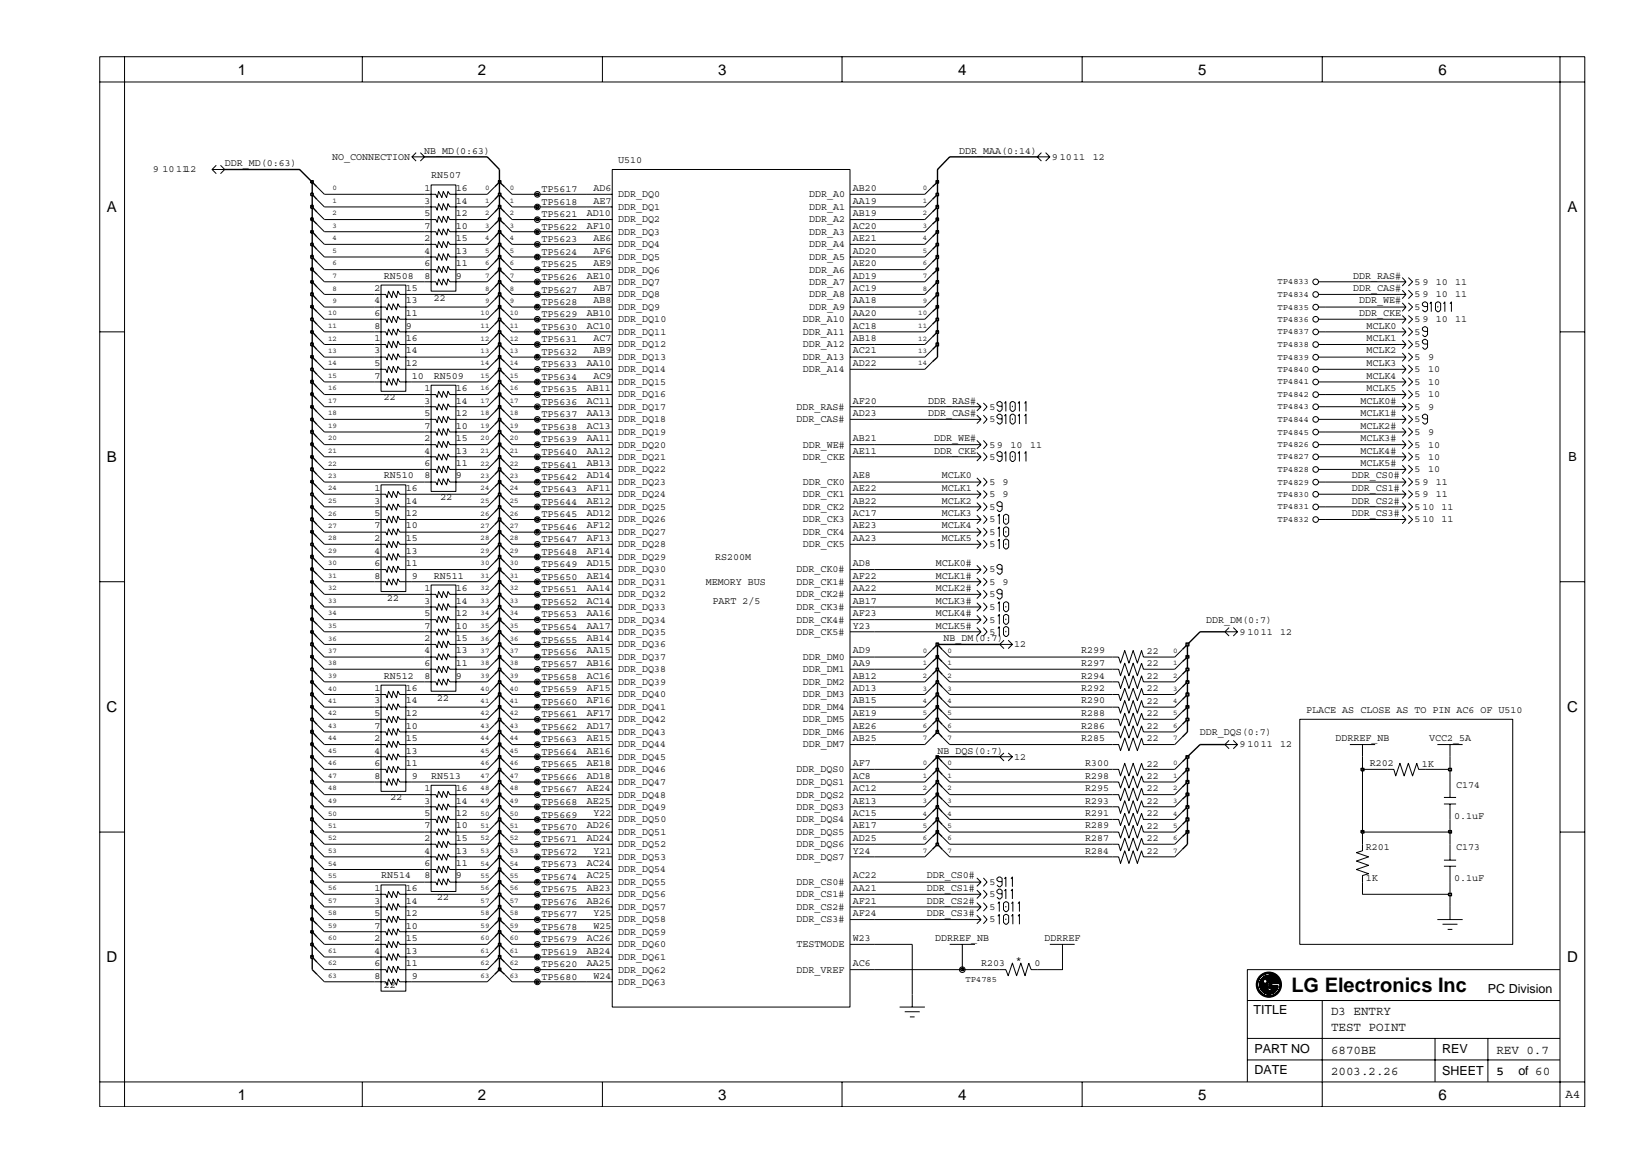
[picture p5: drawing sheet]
<svg xmlns="http://www.w3.org/2000/svg" width="297mm" height="210mm" viewBox="0 0 297 210" stroke-linecap="round" stroke-linejoin="round" font-family="sans-serif">
<defs><g id="words">
<text font-size="3.6" x="233.6" y="179.6">LG Electronics Inc</text>
<g font-size="2.7">
<text x="43" y="13.5">1</text>
<text x="86.5" y="13.5">2</text>
<text x="129.9" y="13.5">3</text>
<text x="173.3" y="13.5">4</text>
<text x="216.8" y="13.5">5</text>
<text x="260.2" y="13.5">6</text>
<text x="19.3" y="38.4">A</text>
<text x="283.6" y="38.4">A</text>
<text x="19.3" y="83.6">B</text>
<text x="19.3" y="128.9">C</text>
<text x="283.5" y="128.9">C</text>
<text x="19.3" y="174.1">D</text>
<text x="283.5" y="174.1">D</text>
<text x="43" y="199">1</text>
<text x="86.5" y="199">2</text>
<text x="129.9" y="199">3</text>
<text x="173.3" y="199">4</text>
<text x="216.8" y="199">5</text>
<text x="260.2" y="199">6</text>
</g>
<g font-size="2.3">
<text x="283.7" y="83.5">B</text>
<text x="269.2" y="179.6">PC Division</text>
<text x="226.7" y="183.5">TITLE</text>
<text x="240.8" y="183.6">D3 ENTRY</text>
<text x="226.9" y="190.5">PART NO</text>
<text x="240.8" y="186.6">TEST POINT</text>
<text x="240.8" y="190.7">6870BE</text>
<text x="260.9" y="190.5">REV</text>
<text x="270.7" y="190.7">REV 0.7</text>
<text x="226.9" y="194.3">DATE</text>
<text x="240.8" y="194.6">2003.2.26</text>
<text x="260.9" y="194.5">SHEET</text>
<text x="270.7" y="194.6">5</text>
<text x="274.7" y="194.5">of 60</text>
<text x="283.2" y="198.7">A4</text>
</g>
<g font-size="1.8">
<text x="60.1" y="28.9">NO_CONNECTION</text>
<text x="76.7" y="27.8">NB_MD(0:63)</text>
<text x="111.9" y="29.5">U510</text>
<text x="173.5" y="27.8">DDR_MAA(0:14)</text>
<text x="190.3" y="28.9">9</text>
<text x="191.7" y="28.9">1011</text>
<text x="197.7" y="28.9">12</text>
<text x="27.6" y="31.2">9</text>
<text x="29.4" y="31.2">101112</text>
<text x="40.7" y="30.1">DDR_MD(0:63)</text>
<text x="76.8" y="34.6">1</text>
<text x="78" y="32.3">RN507</text>
<text x="82.5" y="34.6">16</text>
<text x="98" y="34.8">TP5617</text>
<text x="107.4" y="34.6">AD6</text>
<text x="111.9" y="35.7">DDR_DQ0</text>
<text x="146.4" y="35.7">DDR_A0</text>
<text x="154.3" y="34.6">AB20</text>
<text x="76.8" y="36.9">3</text>
<text x="76.8" y="39.1">5</text>
<text x="76.8" y="41.4">7</text>
<text x="82.5" y="36.9">14</text>
<text x="82.5" y="39.1">12</text>
<text x="82.5" y="41.4">10</text>
<text x="98" y="39.3">TP5621</text>
<text x="98" y="41.6">TP5622</text>
<text x="98" y="37.1">TP5618</text>
<text x="106.2" y="39.1">AD10</text>
<text x="106.2" y="41.4">AF10</text>
<text x="107.4" y="36.9">AE7</text>
<text x="111.9" y="40.2">DDR_DQ2</text>
<text x="111.9" y="38">DDR_DQ1</text>
<text x="146.4" y="38">DDR_A1</text>
<text x="146.4" y="40.2">DDR_A2</text>
<text x="154.3" y="36.9">AA19</text>
<text x="154.3" y="39.1">AB19</text>
<text x="154.3" y="41.3">AC20</text>
<text x="76.8" y="43.6">2</text>
<text x="76.8" y="45.9">4</text>
<text x="82.5" y="43.6">15</text>
<text x="82.5" y="45.9">13</text>
<text x="98" y="46.1">TP5624</text>
<text x="98" y="43.9">TP5623</text>
<text x="107.4" y="43.6">AE6</text>
<text x="107.4" y="45.9">AF6</text>
<text x="111.9" y="44.7">DDR_DQ4</text>
<text x="111.9" y="42.5">DDR_DQ3</text>
<text x="111.9" y="47">DDR_DQ5</text>
<text x="146.4" y="42.4">DDR_A3</text>
<text x="146.4" y="44.7">DDR_A4</text>
<text x="146.4" y="47">DDR_A5</text>
<text x="154.3" y="43.6">AE21</text>
<text x="154.3" y="45.9">AD20</text>
<text x="67.7" y="52.7">2</text>
<text x="69.4" y="50.4">RN508</text>
<text x="73.4" y="52.7">15</text>
<text x="76.8" y="48.1">6</text>
<text x="76.8" y="50.4">8</text>
<text x="82.5" y="48.1">11</text>
<text x="82.5" y="50.4">9</text>
<text x="98" y="48.4">TP5625</text>
<text x="98" y="50.6">TP5626</text>
<text x="98" y="52.9">TP5627</text>
<text x="106.2" y="50.4">AE10</text>
<text x="107.4" y="52.7">AB7</text>
<text x="107.4" y="48.1">AE9</text>
<text x="111.9" y="51.5">DDR_DQ7</text>
<text x="111.9" y="53.8">DDR_DQ8</text>
<text x="111.9" y="49.3">DDR_DQ6</text>
<text x="146.4" y="49.3">DDR_A6</text>
<text x="146.4" y="51.5">DDR_A7</text>
<text x="146.4" y="53.8">DDR_A8</text>
<text x="154.3" y="48.1">AE20</text>
<text x="154.3" y="50.4">AD19</text>
<text x="154.3" y="52.7">AC19</text>
<text x="244.8" y="52.7">DDR_CAS#</text>
<text x="244.8" y="50.4">DDR_RAS#</text>
<text x="255.9" y="53.8">5</text>
<text x="255.9" y="51.5">5</text>
<text x="257.3" y="53.8">9</text>
<text x="257.3" y="51.5">9</text>
<text x="259.8" y="53.8">10</text>
<text x="259.8" y="51.5">10</text>
<text x="263.2" y="53.8">11</text>
<text x="263.2" y="51.5">11</text>
<text x="67.7" y="54.9">4</text>
<text x="67.7" y="57.2">6</text>
<text x="67.7" y="59.5">8</text>
<text x="73.4" y="54.9">13</text>
<text x="73.4" y="57.2">11</text>
<text x="73.4" y="59.5">9</text>
<text x="78.5" y="54.4">22</text>
<text x="98" y="59.7">TP5630</text>
<text x="98" y="55.1">TP5628</text>
<text x="98" y="57.4">TP5629</text>
<text x="106.2" y="57.2">AB10</text>
<text x="106.2" y="59.5">AC10</text>
<text x="107.4" y="54.9">AB8</text>
<text x="111.9" y="56.1">DDR_DQ9</text>
<text x="111.9" y="58.3">DDR_DQ10</text>
<text x="145.2" y="58.3">DDR_A10</text>
<text x="146.4" y="56.1">DDR_A9</text>
<text x="154.3" y="57.2">AA20</text>
<text x="154.3" y="59.5">AC18</text>
<text x="154.3" y="54.9">AA18</text>
<text x="245.9" y="54.9">DDR_WE#</text>
<text x="245.9" y="57.2">DDR_CKE</text>
<text x="247.2" y="59.5">MCLK0</text>
<text x="255.9" y="58.3">5</text>
<text x="255.9" y="56.1">5</text>
<text x="257.3" y="58.3">9</text>
<text x="259.8" y="58.3">10</text>
<text x="263.2" y="58.3">11</text>
<text x="67.7" y="61.8">1</text>
<text x="67.7" y="64">3</text>
<text x="73.4" y="61.8">16</text>
<text x="73.4" y="64">14</text>
<text x="98" y="61.9">TP5631</text>
<text x="98" y="64.2">TP5632</text>
<text x="107.4" y="61.8">AC7</text>
<text x="107.4" y="64">AB9</text>
<text x="111.9" y="60.6">DDR_DQ11</text>
<text x="111.9" y="62.9">DDR_DQ12</text>
<text x="111.9" y="65.1">DDR_DQ13</text>
<text x="145.2" y="60.6">DDR_A11</text>
<text x="145.2" y="62.9">DDR_A12</text>
<text x="145.2" y="65.1">DDR_A13</text>
<text x="154.3" y="61.8">AB18</text>
<text x="154.3" y="64">AC21</text>
<text x="247.2" y="64">MCLK2</text>
<text x="247.2" y="61.8">MCLK1</text>
<text x="255.9" y="65.1">5</text>
<text x="255.9" y="62.9">5</text>
<text x="255.9" y="60.6">5</text>
<text x="258.3" y="65.1">9</text>
<text x="67.7" y="66.2">5</text>
<text x="67.7" y="68.5">7</text>
<text x="73.4" y="66.2">12</text>
<text x="74.5" y="68.5">10</text>
<text x="76.8" y="70.7">1</text>
<text x="78.5" y="68.5">RN509</text>
<text x="82.5" y="70.7">16</text>
<text x="98" y="66.5">TP5633</text>
<text x="98" y="71">TP5635</text>
<text x="98" y="68.8">TP5634</text>
<text x="106.2" y="66.2">AA10</text>
<text x="106.2" y="70.7">AB11</text>
<text x="107.4" y="68.5">AC9</text>
<text x="111.9" y="67.3">DDR_DQ14</text>
<text x="111.9" y="69.6">DDR_DQ15</text>
<text x="111.9" y="71.9">DDR_DQ16</text>
<text x="145.2" y="67.3">DDR_A14</text>
<text x="154.3" y="66.2">AD22</text>
<text x="247.2" y="70.7">MCLK5</text>
<text x="247.2" y="66.2">MCLK3</text>
<text x="247.2" y="68.5">MCLK4</text>
<text x="255.9" y="67.3">5</text>
<text x="255.9" y="71.9">5</text>
<text x="255.9" y="69.6">5</text>
<text x="258.3" y="67.3">10</text>
<text x="258.3" y="71.9">10</text>
<text x="258.3" y="69.6">10</text>
<text x="69.4" y="72.4">22</text>
<text x="76.8" y="73">3</text>
<text x="76.8" y="75.3">5</text>
<text x="76.8" y="77.6">7</text>
<text x="82.5" y="73">14</text>
<text x="82.5" y="75.3">12</text>
<text x="82.5" y="77.6">10</text>
<text x="98" y="77.7">TP5638</text>
<text x="98" y="73.3">TP5636</text>
<text x="98" y="75.5">TP5637</text>
<text x="106.2" y="75.3">AA13</text>
<text x="106.2" y="77.6">AC13</text>
<text x="106.2" y="73">AC11</text>
<text x="111.9" y="76.4">DDR_DQ18</text>
<text x="111.9" y="74.1">DDR_DQ17</text>
<text x="144.1" y="74.1">DDR_RAS#</text>
<text x="144.1" y="76.4">DDR_CAS#</text>
<text x="154.3" y="73">AF20</text>
<text x="154.3" y="75.3">AD23</text>
<text x="167.9" y="75.3">DDR_CAS#</text>
<text x="167.9" y="73">DDR_RAS#</text>
<text x="179" y="76.4">5</text>
<text x="179" y="74.1">5</text>
<text x="246.1" y="77.6">MCLK2#</text>
<text x="246.1" y="73">MCLK0#</text>
<text x="246.1" y="75.3">MCLK1#</text>
<text x="255.9" y="74.1">5</text>
<text x="255.9" y="76.4">5</text>
<text x="258.3" y="74.1">9</text>
<text x="76.8" y="79.8">2</text>
<text x="76.8" y="82.1">4</text>
<text x="82.5" y="79.8">15</text>
<text x="82.5" y="82.1">13</text>
<text x="98" y="82.3">TP5640</text>
<text x="98" y="80">TP5639</text>
<text x="106.2" y="79.8">AA11</text>
<text x="106.2" y="82.1">AA12</text>
<text x="111.9" y="78.7">DDR_DQ19</text>
<text x="111.9" y="81">DDR_DQ20</text>
<text x="111.9" y="83.2">DDR_DQ21</text>
<text x="145.2" y="81">DDR_WE#</text>
<text x="145.2" y="83.2">DDR_CKE</text>
<text x="154.3" y="79.8">AB21</text>
<text x="154.3" y="82.1">AE11</text>
<text x="169" y="79.8">DDR_WE#</text>
<text x="169" y="82.1">DDR_CKE</text>
<text x="179" y="81">59</text>
<text x="179" y="83.2">5</text>
<text x="182.8" y="81">10</text>
<text x="186.4" y="81">11</text>
<text x="246.1" y="79.8">MCLK3#</text>
<text x="246.1" y="82.1">MCLK4#</text>
<text x="255.9" y="81">5</text>
<text x="255.9" y="78.7">5</text>
<text x="255.9" y="83.2">5</text>
<text x="258.3" y="81">10</text>
<text x="258.3" y="78.7">9</text>
<text x="258.3" y="83.2">10</text>
<text x="67.7" y="88.8">1</text>
<text x="69.4" y="86.6">RN510</text>
<text x="73.4" y="88.8">16</text>
<text x="76.8" y="84.4">6</text>
<text x="76.8" y="86.6">8</text>
<text x="82.5" y="84.4">11</text>
<text x="82.5" y="86.6">9</text>
<text x="98" y="89.1">TP5643</text>
<text x="98" y="84.6">TP5641</text>
<text x="98" y="86.8">TP5642</text>
<text x="106.2" y="84.4">AB13</text>
<text x="106.2" y="86.6">AD14</text>
<text x="106.2" y="88.8">AF11</text>
<text x="111.9" y="85.5">DDR_DQ22</text>
<text x="111.9" y="87.7">DDR_DQ23</text>
<text x="111.9" y="89.9">DDR_DQ24</text>
<text x="145.2" y="87.7">DDR_CK0</text>
<text x="145.2" y="89.9">DDR_CK1</text>
<text x="154.3" y="86.6">AE8</text>
<text x="154.3" y="88.8">AE22</text>
<text x="170.4" y="86.6">MCLK0</text>
<text x="170.4" y="88.9">MCLK1</text>
<text x="179" y="90">5</text>
<text x="179" y="87.7">5</text>
<text x="181.4" y="90">9</text>
<text x="181.4" y="87.7">9</text>
<text x="244.6" y="86.6">DDR_CS0#</text>
<text x="244.6" y="88.8">DDR_CS1#</text>
<text x="246.1" y="84.4">MCLK5#</text>
<text x="255.9" y="87.7">5</text>
<text x="255.9" y="90">5</text>
<text x="255.9" y="85.5">5</text>
<text x="257.3" y="87.7">9</text>
<text x="257.3" y="90">9</text>
<text x="258.3" y="85.5">10</text>
<text x="259.8" y="87.7">11</text>
<text x="259.8" y="90">11</text>
<text x="67.7" y="91.1">3</text>
<text x="67.7" y="93.4">5</text>
<text x="67.7" y="95.6">7</text>
<text x="73.4" y="91.1">14</text>
<text x="73.4" y="93.4">12</text>
<text x="73.4" y="95.6">10</text>
<text x="79.7" y="90.5">22</text>
<text x="98" y="95.9">TP5646</text>
<text x="98" y="93.6">TP5645</text>
<text x="98" y="91.4">TP5644</text>
<text x="106.2" y="91.1">AE12</text>
<text x="106.2" y="93.4">AD12</text>
<text x="106.2" y="95.6">AF12</text>
<text x="111.9" y="92.2">DDR_DQ25</text>
<text x="111.9" y="94.5">DDR_DQ26</text>
<text x="145.2" y="92.2">DDR_CK2</text>
<text x="145.2" y="94.5">DDR_CK3</text>
<text x="154.3" y="91.1">AB22</text>
<text x="154.3" y="93.4">AC17</text>
<text x="154.3" y="95.6">AE23</text>
<text x="170.4" y="91.1">MCLK2</text>
<text x="170.4" y="93.4">MCLK3</text>
<text x="170.4" y="95.6">MCLK4</text>
<text x="179" y="92.2">5</text>
<text x="179" y="94.5">5</text>
<text x="244.6" y="91.1">DDR_CS2#</text>
<text x="244.6" y="93.4">DDR_CS3#</text>
<text x="255.9" y="92.2">5</text>
<text x="255.9" y="94.5">5</text>
<text x="257.3" y="92.2">10</text>
<text x="257.3" y="94.5">10</text>
<text x="260.8" y="92.2">11</text>
<text x="260.8" y="94.5">11</text>
<text x="67.7" y="97.9">2</text>
<text x="67.7" y="100.2">4</text>
<text x="73.4" y="97.9">15</text>
<text x="73.4" y="100.2">13</text>
<text x="98" y="98.1">TP5647</text>
<text x="98" y="100.4">TP5648</text>
<text x="106.2" y="97.9">AF13</text>
<text x="106.2" y="100.2">AF14</text>
<text x="111.9" y="96.8">DDR_DQ27</text>
<text x="111.9" y="99">DDR_DQ28</text>
<text x="111.9" y="101.3">DDR_DQ29</text>
<text x="129.4" y="101.3">RS200M</text>
<text x="145.2" y="96.8">DDR_CK4</text>
<text x="145.2" y="99">DDR_CK5</text>
<text x="154.3" y="97.9">AA23</text>
<text x="170.4" y="97.9">MCLK5</text>
<text x="179" y="96.8">5</text>
<text x="179" y="99">5</text>
<text x="67.7" y="102.4">6</text>
<text x="67.7" y="104.7">8</text>
<text x="73.4" y="102.4">11</text>
<text x="74.5" y="104.7">9</text>
<text x="76.8" y="107">1</text>
<text x="78.5" y="104.7">RN511</text>
<text x="82.5" y="107">16</text>
<text x="98" y="107.2">TP5651</text>
<text x="98" y="102.6">TP5649</text>
<text x="98" y="104.9">TP5650</text>
<text x="106.2" y="107">AA14</text>
<text x="106.2" y="102.4">AD15</text>
<text x="106.2" y="104.7">AE14</text>
<text x="111.9" y="103.6">DDR_DQ30</text>
<text x="111.9" y="105.8">DDR_DQ31</text>
<text x="127.7" y="105.9">MEMORY BUS</text>
<text x="144.1" y="105.8">DDR_CK1#</text>
<text x="144.1" y="103.6">DDR_CK0#</text>
<text x="154.3" y="104.7">AF22</text>
<text x="154.3" y="107">AA22</text>
<text x="154.3" y="102.4">AD8</text>
<text x="169.3" y="107">MCLK2#</text>
<text x="169.3" y="102.4">MCLK0#</text>
<text x="169.3" y="104.7">MCLK1#</text>
<text x="179" y="105.8">5</text>
<text x="179" y="103.6">5</text>
<text x="181.4" y="105.8">9</text>
<text x="70" y="108.7">22</text>
<text x="76.8" y="109.3">3</text>
<text x="76.8" y="111.5">5</text>
<text x="76.8" y="113.7">7</text>
<text x="82.5" y="109.3">14</text>
<text x="82.5" y="111.5">12</text>
<text x="82.5" y="113.7">10</text>
<text x="98" y="109.4">TP5652</text>
<text x="98" y="111.7">TP5653</text>
<text x="98" y="114">TP5654</text>
<text x="106.2" y="109.3">AC14</text>
<text x="106.2" y="111.5">AA16</text>
<text x="106.2" y="113.7">AA17</text>
<text x="111.9" y="108.1">DDR_DQ32</text>
<text x="111.9" y="110.4">DDR_DQ33</text>
<text x="111.9" y="112.6">DDR_DQ34</text>
<text x="128.9" y="109.2">PART 2/5</text>
<text x="144.1" y="108.1">DDR_CK2#</text>
<text x="144.1" y="110.4">DDR_CK3#</text>
<text x="144.1" y="112.6">DDR_CK4#</text>
<text x="154.3" y="109.3">AB17</text>
<text x="154.3" y="111.5">AF23</text>
<text x="154.3" y="113.7">Y23</text>
<text x="169.3" y="109.3">MCLK3#</text>
<text x="169.3" y="111.5">MCLK4#</text>
<text x="169.3" y="113.7">MCLK5#</text>
<text x="179" y="108.1">5</text>
<text x="179" y="112.6">5</text>
<text x="179" y="110.4">5</text>
<text x="218.2" y="112.6">DDR_DM(0:7)</text>
<text x="76.8" y="116">2</text>
<text x="76.8" y="118.2">4</text>
<text x="82.5" y="116">15</text>
<text x="82.5" y="118.2">13</text>
<text x="98" y="118.5">TP5656</text>
<text x="98" y="116.3">TP5655</text>
<text x="106.2" y="116">AB14</text>
<text x="106.2" y="118.2">AA15</text>
<text x="111.9" y="114.8">DDR_DQ35</text>
<text x="111.9" y="117.1">DDR_DQ36</text>
<text x="111.9" y="119.4">DDR_DQ37</text>
<text x="144.1" y="114.8">DDR_CK5#</text>
<text x="145.2" y="119.4">DDR_DM0</text>
<text x="154.3" y="118.2">AD9</text>
<text x="170.7" y="116">NB_DM(0:7)</text>
<text x="179" y="114.8">5</text>
<text x="183.5" y="117.1">12</text>
<text x="195.6" y="118.2">R299</text>
<text x="207.4" y="118.3">22</text>
<text x="224.2" y="114.8">9 1011</text>
<text x="231.6" y="114.8">12</text>
<text x="67.7" y="125.1">1</text>
<text x="69.4" y="122.8">RN512</text>
<text x="73.4" y="125.1">16</text>
<text x="76.8" y="120.5">6</text>
<text x="76.8" y="122.8">8</text>
<text x="82.5" y="120.5">11</text>
<text x="82.5" y="122.8">9</text>
<text x="98" y="123">TP5658</text>
<text x="98" y="120.8">TP5657</text>
<text x="98" y="125.2">TP5659</text>
<text x="106.2" y="120.5">AB16</text>
<text x="106.2" y="122.8">AC16</text>
<text x="106.2" y="125.1">AF15</text>
<text x="111.9" y="121.6">DDR_DQ38</text>
<text x="111.9" y="123.9">DDR_DQ39</text>
<text x="145.2" y="123.9">DDR_DM2</text>
<text x="145.2" y="121.6">DDR_DM1</text>
<text x="154.3" y="122.8">AB12</text>
<text x="154.3" y="125.1">AD13</text>
<text x="154.3" y="120.5">AA9</text>
<text x="195.6" y="125.1">R292</text>
<text x="195.6" y="122.8">R294</text>
<text x="195.6" y="120.5">R297</text>
<text x="207.4" y="125.1">22</text>
<text x="207.4" y="122.9">22</text>
<text x="207.4" y="120.6">22</text>
<text x="67.7" y="127.3">3</text>
<text x="67.7" y="129.6">5</text>
<text x="67.7" y="131.9">7</text>
<text x="73.4" y="127.3">14</text>
<text x="73.4" y="129.6">12</text>
<text x="73.4" y="131.9">10</text>
<text x="79.1" y="126.8">22</text>
<text x="98" y="127.5">TP5660</text>
<text x="98" y="129.8">TP5661</text>
<text x="106.2" y="127.3">AF16</text>
<text x="106.2" y="129.6">AF17</text>
<text x="106.2" y="131.9">AD17</text>
<text x="111.9" y="126.2">DDR_DQ40</text>
<text x="111.9" y="128.5">DDR_DQ41</text>
<text x="111.9" y="130.7">DDR_DQ42</text>
<text x="145.2" y="126.2">DDR_DM3</text>
<text x="145.2" y="128.5">DDR_DM4</text>
<text x="145.2" y="130.7">DDR_DM5</text>
<text x="154.3" y="127.3">AB15</text>
<text x="154.3" y="129.6">AE19</text>
<text x="154.3" y="131.9">AE26</text>
<text x="195.6" y="129.6">R288</text>
<text x="195.6" y="131.9">R286</text>
<text x="195.6" y="127.3">R290</text>
<text x="207.4" y="129.6">22</text>
<text x="207.4" y="131.8">22</text>
<text x="207.4" y="127.4">22</text>
<text x="236.3" y="129.1">PLACE AS CLOSE AS TO PIN AC6 OF U510</text>
<text x="67.7" y="134.1">2</text>
<text x="67.7" y="136.3">4</text>
<text x="73.4" y="134.1">15</text>
<text x="73.4" y="136.3">13</text>
<text x="98" y="136.6">TP5664</text>
<text x="98" y="132.1">TP5662</text>
<text x="98" y="134.3">TP5663</text>
<text x="106.2" y="134.1">AE15</text>
<text x="106.2" y="136.3">AE16</text>
<text x="111.9" y="133">DDR_DQ43</text>
<text x="111.9" y="135.2">DDR_DQ44</text>
<text x="111.9" y="137.4">DDR_DQ45</text>
<text x="145.2" y="133">DDR_DM6</text>
<text x="145.2" y="135.2">DDR_DM7</text>
<text x="154.3" y="134.1">AB25</text>
<text x="169.6" y="136.3">NB_DQS(0:7)</text>
<text x="183.5" y="137.4">12</text>
<text x="195.6" y="134.1">R285</text>
<text x="207.4" y="134.1">22</text>
<text x="217" y="133">DDR_DQS(0:7)</text>
<text x="224.2" y="135.2">9 1011</text>
<text x="231.6" y="135.2">12</text>
<text x="241.6" y="134.1">DDRREF_NB</text>
<text x="258.5" y="134.1">VCC2_5A</text>
<text x="67.7" y="138.6">6</text>
<text x="67.7" y="140.9">8</text>
<text x="73.4" y="138.6">11</text>
<text x="74.5" y="140.9">9</text>
<text x="76.8" y="143.1">1</text>
<text x="78" y="140.9">RN513</text>
<text x="82.5" y="143.1">16</text>
<text x="98" y="141.1">TP5666</text>
<text x="98" y="143.4">TP5667</text>
<text x="98" y="138.9">TP5665</text>
<text x="106.2" y="140.9">AD18</text>
<text x="106.2" y="143.1">AE24</text>
<text x="106.2" y="138.6">AE18</text>
<text x="111.9" y="142">DDR_DQ47</text>
<text x="111.9" y="139.7">DDR_DQ46</text>
<text x="144.1" y="139.7">DDR_DQS0</text>
<text x="144.1" y="142">DDR_DQS1</text>
<text x="154.3" y="138.6">AF7</text>
<text x="154.3" y="140.9">AC8</text>
<text x="154.3" y="143.1">AC12</text>
<text x="196.3" y="138.6">R300</text>
<text x="196.3" y="143.1">R295</text>
<text x="196.3" y="140.9">R298</text>
<text x="207.4" y="138.7">22</text>
<text x="207.4" y="143.2">22</text>
<text x="207.4" y="140.9">22</text>
<text x="247.8" y="138.6">R202</text>
<text x="257.2" y="138.7">1K</text>
<text x="263.4" y="142.6">C174</text>
<text x="70.6" y="144.8">22</text>
<text x="76.8" y="145.4">3</text>
<text x="76.8" y="147.7">5</text>
<text x="76.8" y="149.9">7</text>
<text x="82.5" y="145.4">14</text>
<text x="82.5" y="147.7">12</text>
<text x="82.5" y="149.9">10</text>
<text x="98" y="145.6">TP5668</text>
<text x="98" y="147.9">TP5669</text>
<text x="106.2" y="145.4">AE25</text>
<text x="106.2" y="149.9">AD26</text>
<text x="107.4" y="147.7">Y22</text>
<text x="111.9" y="144.3">DDR_DQ48</text>
<text x="111.9" y="146.5">DDR_DQ49</text>
<text x="111.9" y="148.8">DDR_DQ50</text>
<text x="144.1" y="144.3">DDR_DQS2</text>
<text x="144.1" y="146.5">DDR_DQS3</text>
<text x="144.1" y="148.8">DDR_DQS4</text>
<text x="154.3" y="145.4">AE13</text>
<text x="154.3" y="147.7">AC15</text>
<text x="154.3" y="149.9">AE17</text>
<text x="196.3" y="149.9">R289</text>
<text x="196.3" y="147.7">R291</text>
<text x="196.3" y="145.4">R293</text>
<text x="207.4" y="150">22</text>
<text x="207.4" y="145.5">22</text>
<text x="207.4" y="147.7">22</text>
<text x="263.1" y="148.2">0.1uF</text>
<text x="76.8" y="152.2">2</text>
<text x="76.8" y="154.5">4</text>
<text x="82.5" y="152.2">15</text>
<text x="82.5" y="154.5">13</text>
<text x="98" y="150.1">TP5670</text>
<text x="98" y="154.7">TP5672</text>
<text x="98" y="152.4">TP5671</text>
<text x="106.2" y="152.2">AD24</text>
<text x="107.4" y="154.5">Y21</text>
<text x="111.9" y="151.1">DDR_DQ51</text>
<text x="111.9" y="153.3">DDR_DQ52</text>
<text x="111.9" y="155.6">DDR_DQ53</text>
<text x="144.1" y="151.1">DDR_DQS5</text>
<text x="144.1" y="153.3">DDR_DQS6</text>
<text x="144.1" y="155.6">DDR_DQS7</text>
<text x="154.3" y="152.2">AD25</text>
<text x="154.3" y="154.5">Y24</text>
<text x="196.3" y="154.5">R284</text>
<text x="196.3" y="152.2">R287</text>
<text x="207.4" y="154.5">22</text>
<text x="207.4" y="152.2">22</text>
<text x="247.1" y="153.9">R201</text>
<text x="263.4" y="153.9">C173</text>
<text x="67.7" y="161.2">1</text>
<text x="68.9" y="159">RN514</text>
<text x="73.4" y="161.2">16</text>
<text x="76.8" y="156.8">6</text>
<text x="76.8" y="159">8</text>
<text x="82.5" y="156.8">11</text>
<text x="82.5" y="159">9</text>
<text x="98" y="156.9">TP5673</text>
<text x="98" y="159.2">TP5674</text>
<text x="98" y="161.5">TP5675</text>
<text x="106.2" y="156.8">AC24</text>
<text x="106.2" y="159">AC25</text>
<text x="106.2" y="161.2">AB23</text>
<text x="111.9" y="157.9">DDR_DQ54</text>
<text x="111.9" y="160.1">DDR_DQ55</text>
<text x="144.1" y="160.1">DDR_CS0#</text>
<text x="154.3" y="159">AC22</text>
<text x="154.3" y="161.2">AA21</text>
<text x="167.7" y="159">DDR_CS0#</text>
<text x="167.7" y="161.2">DDR_CS1#</text>
<text x="179" y="160.1">5</text>
<text x="247.1" y="159.5">1K</text>
<text x="263.1" y="159.5">0.1uF</text>
<text x="67.7" y="163.5">3</text>
<text x="67.7" y="165.7">5</text>
<text x="73.4" y="163.5">14</text>
<text x="73.4" y="165.7">12</text>
<text x="79.1" y="162.9">22</text>
<text x="98" y="166">TP5677</text>
<text x="98" y="163.8">TP5676</text>
<text x="106.2" y="163.5">AB26</text>
<text x="107.4" y="165.7">Y25</text>
<text x="111.9" y="162.3">DDR_DQ56</text>
<text x="111.9" y="164.6">DDR_DQ57</text>
<text x="111.9" y="166.9">DDR_DQ58</text>
<text x="144.1" y="162.3">DDR_CS1#</text>
<text x="144.1" y="164.6">DDR_CS2#</text>
<text x="144.1" y="166.9">DDR_CS3#</text>
<text x="154.3" y="163.5">AF21</text>
<text x="154.3" y="165.7">AF24</text>
<text x="167.7" y="163.5">DDR_CS2#</text>
<text x="167.7" y="165.7">DDR_CS3#</text>
<text x="179" y="164.6">5</text>
<text x="179" y="162.3">5</text>
<text x="179" y="166.9">5</text>
<text x="67.7" y="168">7</text>
<text x="67.7" y="170.3">2</text>
<text x="67.7" y="172.6">4</text>
<text x="73.4" y="168">10</text>
<text x="73.4" y="170.3">15</text>
<text x="73.4" y="172.6">13</text>
<text x="98" y="168.3">TP5678</text>
<text x="98" y="172.7">TP5619</text>
<text x="98" y="170.5">TP5679</text>
<text x="106.2" y="172.6">AB24</text>
<text x="106.2" y="170.3">AC26</text>
<text x="107.4" y="168">W25</text>
<text x="111.9" y="173.7">DDR_DQ61</text>
<text x="111.9" y="169.1">DDR_DQ59</text>
<text x="111.9" y="171.4">DDR_DQ60</text>
<text x="144.1" y="171.4">TESTMODE</text>
<text x="154.3" y="170.3">W23</text>
<text x="169.2" y="170.3">DDRREF_NB</text>
<text x="188.9" y="170.3">DDRREF</text>
<text x="67.7" y="174.8">6</text>
<text x="67.7" y="177.1">8</text>
<text x="69.4" y="178.8">22</text>
<text x="73.4" y="174.8">11</text>
<text x="74.5" y="177.1">9</text>
<text x="98" y="177.3">TP5680</text>
<text x="98" y="175">TP5620</text>
<text x="106.2" y="174.8">AA25</text>
<text x="107.4" y="177.1">W24</text>
<text x="111.9" y="176">DDR_DQ62</text>
<text x="111.9" y="178.2">DDR_DQ63</text>
<text x="144.1" y="176">DDR_VREF</text>
<text x="154.3" y="174.8">AC6</text>
<text x="177.5" y="174.8">R203</text>
<text x="183.7" y="174.3">*</text>
<text x="187.1" y="174.9">0</text>
</g>
<g font-size="1.6">
<text x="231.1" y="53.7">TP4834</text>
<text x="231.1" y="51.4">TP4833</text>
<text x="231.1" y="56">TP4835</text>
<text x="231.1" y="58.2">TP4836</text>
<text x="231.1" y="65.1">TP4839</text>
<text x="231.1" y="62.8">TP4838</text>
<text x="231.1" y="60.5">TP4837</text>
<text x="231.1" y="69.6">TP4841</text>
<text x="231.1" y="67.3">TP4840</text>
<text x="231.1" y="71.9">TP4842</text>
<text x="231.1" y="76.3">TP4844</text>
<text x="231.1" y="74.1">TP4843</text>
<text x="231.1" y="78.6">TP4845</text>
<text x="231.1" y="80.9">TP4826</text>
<text x="231.1" y="83.1">TP4827</text>
<text x="231.1" y="87.7">TP4829</text>
<text x="231.1" y="89.9">TP4830</text>
<text x="231.1" y="85.4">TP4828</text>
<text x="231.1" y="94.5">TP4832</text>
<text x="231.1" y="92.2">TP4831</text>
<text x="174.7" y="177.6">TP4785</text>
</g>
<g font-size="1.4">
<text x="60.2" y="34.4">0</text>
<text x="87.8" y="34.4">0</text>
<text x="92.2" y="34.4">0</text>
<text x="166.9" y="34.4">0</text>
<text x="60.2" y="41.2">3</text>
<text x="60.2" y="38.9">2</text>
<text x="60.2" y="36.7">1</text>
<text x="87.8" y="36.7">1</text>
<text x="87.8" y="38.9">2</text>
<text x="87.8" y="41.2">3</text>
<text x="92.2" y="38.9">2</text>
<text x="92.2" y="41.2">3</text>
<text x="92.2" y="36.7">1</text>
<text x="166.9" y="36.7">1</text>
<text x="166.9" y="41.2">3</text>
<text x="166.9" y="38.9">2</text>
<text x="60.2" y="45.8">5</text>
<text x="60.2" y="43.5">4</text>
<text x="60.2" y="48">6</text>
<text x="87.8" y="45.8">5</text>
<text x="87.8" y="43.5">4</text>
<text x="87.8" y="48">6</text>
<text x="92.2" y="43.5">4</text>
<text x="92.2" y="45.8">5</text>
<text x="92.2" y="48">6</text>
<text x="166.9" y="43.5">4</text>
<text x="166.9" y="45.8">5</text>
<text x="166.9" y="48">6</text>
<text x="60.2" y="52.6">8</text>
<text x="60.2" y="50.3">7</text>
<text x="87.8" y="52.6">8</text>
<text x="87.8" y="50.3">7</text>
<text x="92.2" y="50.3">7</text>
<text x="92.2" y="52.6">8</text>
<text x="166.9" y="52.6">8</text>
<text x="166.9" y="50.3">7</text>
<text x="59.3" y="59.3">11</text>
<text x="59.3" y="57.1">10</text>
<text x="60.2" y="54.8">9</text>
<text x="86.9" y="59.3">11</text>
<text x="86.9" y="57.1">10</text>
<text x="87.8" y="54.8">9</text>
<text x="92.2" y="54.8">9</text>
<text x="92.2" y="57.1">10</text>
<text x="92.2" y="59.3">11</text>
<text x="166.1" y="57.1">10</text>
<text x="166.1" y="59.3">11</text>
<text x="166.9" y="54.8">9</text>
<text x="59.3" y="61.6">12</text>
<text x="59.3" y="63.8">13</text>
<text x="86.9" y="61.6">12</text>
<text x="86.9" y="63.8">13</text>
<text x="92.2" y="63.8">13</text>
<text x="92.2" y="61.6">12</text>
<text x="166.1" y="61.6">12</text>
<text x="166.1" y="63.8">13</text>
<text x="59.3" y="66.1">14</text>
<text x="59.3" y="68.4">15</text>
<text x="59.3" y="70.6">16</text>
<text x="86.9" y="66.1">14</text>
<text x="86.9" y="68.4">15</text>
<text x="86.9" y="70.6">16</text>
<text x="92.2" y="70.6">16</text>
<text x="92.2" y="66.1">14</text>
<text x="92.2" y="68.4">15</text>
<text x="166.1" y="66.1">14</text>
<text x="59.3" y="72.9">17</text>
<text x="59.3" y="77.5">19</text>
<text x="59.3" y="75.2">18</text>
<text x="86.9" y="77.5">19</text>
<text x="86.9" y="75.2">18</text>
<text x="86.9" y="72.9">17</text>
<text x="92.2" y="75.2">18</text>
<text x="92.2" y="77.5">19</text>
<text x="92.2" y="72.9">17</text>
<text x="59.3" y="79.7">20</text>
<text x="59.3" y="81.9">21</text>
<text x="86.9" y="81.9">21</text>
<text x="86.9" y="79.7">20</text>
<text x="92.2" y="81.9">21</text>
<text x="92.2" y="79.7">20</text>
<text x="59.3" y="86.4">23</text>
<text x="59.3" y="84.2">22</text>
<text x="59.3" y="88.7">24</text>
<text x="86.9" y="86.4">23</text>
<text x="86.9" y="84.2">22</text>
<text x="86.9" y="88.7">24</text>
<text x="92.2" y="86.4">23</text>
<text x="92.2" y="88.7">24</text>
<text x="92.2" y="84.2">22</text>
<text x="59.3" y="93.3">26</text>
<text x="59.3" y="91">25</text>
<text x="59.3" y="95.5">27</text>
<text x="86.9" y="91">25</text>
<text x="86.9" y="95.5">27</text>
<text x="86.9" y="93.3">26</text>
<text x="92.2" y="91">25</text>
<text x="92.2" y="93.3">26</text>
<text x="92.2" y="95.5">27</text>
<text x="59.3" y="100.1">29</text>
<text x="59.3" y="97.8">28</text>
<text x="86.9" y="100.1">29</text>
<text x="86.9" y="97.8">28</text>
<text x="92.2" y="100.1">29</text>
<text x="92.2" y="97.8">28</text>
<text x="59.3" y="104.6">31</text>
<text x="59.3" y="102.3">30</text>
<text x="59.3" y="106.8">32</text>
<text x="86.9" y="106.8">32</text>
<text x="86.9" y="104.6">31</text>
<text x="86.9" y="102.3">30</text>
<text x="92.2" y="102.3">30</text>
<text x="92.2" y="106.8">32</text>
<text x="92.2" y="104.6">31</text>
<text x="59.3" y="111.3">34</text>
<text x="59.3" y="109.1">33</text>
<text x="59.3" y="113.6">35</text>
<text x="86.9" y="111.3">34</text>
<text x="86.9" y="109.1">33</text>
<text x="86.9" y="113.6">35</text>
<text x="92.2" y="109.1">33</text>
<text x="92.2" y="113.6">35</text>
<text x="92.2" y="111.3">34</text>
<text x="59.3" y="115.9">36</text>
<text x="59.3" y="118.1">37</text>
<text x="86.9" y="118.1">37</text>
<text x="86.9" y="115.9">36</text>
<text x="92.2" y="118.1">37</text>
<text x="92.2" y="115.9">36</text>
<text x="166.9" y="118.1">0</text>
<text x="171.4" y="118.1">0</text>
<text x="212.2" y="118.1">0</text>
<text x="59.3" y="120.4">38</text>
<text x="59.3" y="125">40</text>
<text x="59.3" y="122.7">39</text>
<text x="86.9" y="120.4">38</text>
<text x="86.9" y="125">40</text>
<text x="86.9" y="122.7">39</text>
<text x="92.2" y="125">40</text>
<text x="92.2" y="122.7">39</text>
<text x="92.2" y="120.4">38</text>
<text x="166.9" y="125">3</text>
<text x="166.9" y="120.4">1</text>
<text x="166.9" y="122.7">2</text>
<text x="171.4" y="122.7">2</text>
<text x="171.4" y="120.4">1</text>
<text x="171.4" y="125">3</text>
<text x="212.2" y="125">3</text>
<text x="212.2" y="122.7">2</text>
<text x="212.2" y="120.4">1</text>
<text x="59.3" y="131.7">43</text>
<text x="59.3" y="129.4">42</text>
<text x="59.3" y="127.2">41</text>
<text x="86.9" y="127.2">41</text>
<text x="86.9" y="131.7">43</text>
<text x="86.9" y="129.4">42</text>
<text x="92.2" y="127.2">41</text>
<text x="92.2" y="131.7">43</text>
<text x="92.2" y="129.4">42</text>
<text x="166.9" y="127.2">4</text>
<text x="166.9" y="129.4">5</text>
<text x="166.9" y="131.7">6</text>
<text x="171.4" y="131.7">6</text>
<text x="171.4" y="129.4">5</text>
<text x="171.4" y="127.2">4</text>
<text x="212.2" y="131.7">6</text>
<text x="212.2" y="129.4">5</text>
<text x="212.2" y="127.2">4</text>
<text x="59.3" y="133.9">44</text>
<text x="59.3" y="136.2">45</text>
<text x="86.9" y="133.9">44</text>
<text x="86.9" y="136.2">45</text>
<text x="92.2" y="136.2">45</text>
<text x="92.2" y="133.9">44</text>
<text x="166.9" y="133.9">7</text>
<text x="171.4" y="133.9">7</text>
<text x="212.2" y="133.9">7</text>
<text x="59.3" y="138.5">46</text>
<text x="59.3" y="140.8">47</text>
<text x="59.3" y="143">48</text>
<text x="86.9" y="140.8">47</text>
<text x="86.9" y="143">48</text>
<text x="86.9" y="138.5">46</text>
<text x="92.2" y="143">48</text>
<text x="92.2" y="140.8">47</text>
<text x="92.2" y="138.5">46</text>
<text x="166.9" y="138.5">0</text>
<text x="166.9" y="143">2</text>
<text x="166.9" y="140.8">1</text>
<text x="171.4" y="138.5">0</text>
<text x="171.4" y="143">2</text>
<text x="171.4" y="140.8">1</text>
<text x="212.2" y="143">2</text>
<text x="212.2" y="138.5">0</text>
<text x="212.2" y="140.8">1</text>
<text x="59.3" y="147.6">50</text>
<text x="59.3" y="149.8">51</text>
<text x="59.3" y="145.3">49</text>
<text x="86.9" y="147.6">50</text>
<text x="86.9" y="149.8">51</text>
<text x="86.9" y="145.3">49</text>
<text x="92.2" y="149.8">51</text>
<text x="92.2" y="145.3">49</text>
<text x="92.2" y="147.6">50</text>
<text x="166.9" y="149.8">5</text>
<text x="166.9" y="145.3">3</text>
<text x="166.9" y="147.6">4</text>
<text x="171.4" y="147.6">4</text>
<text x="171.4" y="145.3">3</text>
<text x="171.4" y="149.8">5</text>
<text x="212.2" y="145.3">3</text>
<text x="212.2" y="149.8">5</text>
<text x="212.2" y="147.6">4</text>
<text x="59.3" y="152.1">52</text>
<text x="59.3" y="154.3">53</text>
<text x="86.9" y="154.3">53</text>
<text x="86.9" y="152.1">52</text>
<text x="92.2" y="152.1">52</text>
<text x="92.2" y="154.3">53</text>
<text x="166.9" y="152.1">6</text>
<text x="166.9" y="154.3">7</text>
<text x="171.4" y="152.1">6</text>
<text x="171.4" y="154.3">7</text>
<text x="212.2" y="152.1">6</text>
<text x="212.2" y="154.3">7</text>
<text x="59.3" y="161.1">56</text>
<text x="59.3" y="156.6">54</text>
<text x="59.3" y="158.8">55</text>
<text x="86.9" y="158.8">55</text>
<text x="86.9" y="161.1">56</text>
<text x="86.9" y="156.6">54</text>
<text x="92.2" y="161.1">56</text>
<text x="92.2" y="158.8">55</text>
<text x="92.2" y="156.6">54</text>
<text x="59.3" y="163.4">57</text>
<text x="59.3" y="167.9">59</text>
<text x="59.3" y="165.6">58</text>
<text x="86.9" y="163.4">57</text>
<text x="86.9" y="167.9">59</text>
<text x="86.9" y="165.6">58</text>
<text x="92.2" y="165.6">58</text>
<text x="92.2" y="167.9">59</text>
<text x="92.2" y="163.4">57</text>
<text x="59.3" y="170.2">60</text>
<text x="59.3" y="172.5">61</text>
<text x="86.9" y="170.2">60</text>
<text x="86.9" y="172.5">61</text>
<text x="92.2" y="170.2">60</text>
<text x="92.2" y="172.5">61</text>
<text x="59.3" y="176.9">63</text>
<text x="59.3" y="174.7">62</text>
<text x="86.9" y="176.9">63</text>
<text x="86.9" y="174.7">62</text>
<text x="92.2" y="174.7">62</text>
<text x="92.2" y="176.9">63</text>
</g>
</g></defs>
<g fill="none" stroke="#000" stroke-width=".25">
<path d="M56.5 35.2l.8 .9M56.5 37.4l.8 1M56.5 33l.8 .8M56.5 39.7l.8 .9M89.5 36.1l.8-.9 1 .9M89.5 38.4l.8-1 1 1M89.5 33.8l.8-.8 1 .8M169.6 33l-.9 .8M169.6 35.2l-.9 .9M169.6 37.4l-.9 1M169.6 39.7l-.9 .9M56.5 46.5l.8 .9"/>
<path d="M56.5 57.8l.8 .9M56.5 48.8l.8 .8M56.5 44.2l.8 .9M56.5 53.3l.8 .9M56.5 51l.8 .9M56.5 55.6l.8 .8M56.5 41.9l.8 1M89.5 49.6l.8-.8 1 .8M89.5 56.4l.8-.8 1 .8M89.5 42.9l.8-1 1 1M89.5 54.2l.8-.9 1 .9M89.5 47.4l.8-.9 1 .9"/>
<path d="M89.5 40.6l.8-.9 1 .9M89.5 45.1l.8-.9 1 .9M89.5 58.7l.8-.9 1 .9M89.5 51.9l.8-.9 1 .9M169.6 44.2l-.9 .9M169.6 41.9l-.9 1M169.6 55.6l-.9 .8M169.6 57.8l-.9 .9M169.6 48.8l-.9 .8M169.6 51l-.9 .9M169.6 53.3l-.9 .9M169.6 46.5l-.9 .9"/>
<path d="M56.5 60l.8 1M56.5 62.3l.8 1M56.5 64.6l.8 .9M56.5 66.8l.8 1M56.5 73.6l.8 .9M56.5 75.9l.8 .9M56.5 71.4l.8 .8M56.5 69.1l.8 .9M56.5 78.2l.8 .9M89.5 76.8l.8-.9 1 .9M89.5 67.8l.8-1 1 1M89.5 72.2l.8-.8 1 .8"/>
<path d="M89.5 70l.8-.9 1 .9M89.5 74.5l.8-.9 1 .9M89.5 65.5l.8-.9 1 .9M89.5 61l.8-1 1 1M89.5 63.3l.8-1 1 1M89.5 79.1l.8-.9 1 .9M169.6 62.3l-.9 1M169.6 60l-.9 1M169.6 64.6l-.9 .9M56.5 94l.8 .9M56.5 96.3l.8 .8M56.5 84.9l.8 1"/>
<path d="M56.5 91.7l.8 .9M56.5 89.4l.8 1M56.5 87.2l.8 .9M56.5 80.5l.8 .8M56.5 98.5l.8 .9M56.5 82.7l.8 .9M89.5 94.9l.8-.9 1 .9M89.5 92.6l.8-.9 1 .9M89.5 81.3l.8-.8 1 .8M89.5 83.6l.8-.9 1 .9M89.5 85.9l.8-1 1 1M89.5 88.1l.8-.9 1 .9"/>
<path d="M89.5 90.4l.8-1 1 1M89.5 97.1l.8-.8 1 .8M89.5 99.4l.8-.9 1 .9M56.5 114.3l.8 1M56.5 103.1l.8 .8M56.5 105.3l.8 .9M56.5 100.8l.8 .9M56.5 109.8l.8 1M56.5 118.9l.8 .8M56.5 112.1l.8 .9M56.5 116.6l.8 .9M56.5 107.5l.8 1"/>
<path d="M89.5 101.7l.8-.9 1 .9M89.5 117.5l.8-.9 1 .9M89.5 115.3l.8-1 1 1M89.5 106.2l.8-.9 1 .9M89.5 108.5l.8-1 1 1M89.5 103.9l.8-.8 1 .8M89.5 113l.8-.9 1 .9M89.5 110.8l.8-1 1 1M89.5 119.7l.8-.8 1 .8M168.7 119.7l.9-.8 .8 .8M168.7 117.5l.9-.9 .8 .9M214.8 116.6l-.9 .9"/>
<path d="M214.8 118.9l-.9 .8M56.5 132.4l.8 1M56.5 134.7l.8 .9M56.5 139.2l.8 .9M56.5 130.2l.8 .9M56.5 125.7l.8 .9M56.5 136.9l.8 1M56.5 128l.8 .8M56.5 121.1l.8 .9M56.5 123.4l.8 .9M89.5 126.6l.8-.9 1 .9M89.5 122l.8-.9 1 .9"/>
<path d="M89.5 131.1l.8-.9 1 .9M89.5 133.4l.8-1 1 1M89.5 128.8l.8-.8 1 .8M89.5 124.3l.8-.9 1 .9M89.5 137.9l.8-1 1 1M89.5 135.6l.8-.9 1 .9M168.7 122l.9-.9 .8 .9M168.7 128.8l.9-.8 .8 .8M168.7 124.3l.9-.9 .8 .9M168.7 131.1l.9-.9 .8 .9M168.7 126.6l.9-.9 .8 .9M168.7 133.4l.9-1 .8 1"/>
<path d="M168.7 137.9l.9-1 .8 1M214.8 136.9l-.9 1M214.8 128l-.9 .8M214.8 130.2l-.9 .9M214.8 132.4l-.9 1M214.8 125.7l-.9 .9M214.8 123.4l-.9 .9M214.8 121.1l-.9 .9M214.8 139.2l-.9 .9M56.5 150.6l.8 .8M56.5 155l.8 1M56.5 146l.8 .9"/>
<path d="M56.5 157.3l.8 1M56.5 148.3l.8 .9M56.5 159.6l.8 .9M56.5 141.5l.8 .9M56.5 143.8l.8 .8M56.5 152.8l.8 .9M89.5 151.4l.8-.8 1 .8M89.5 158.3l.8-1 1 1M89.5 156l.8-1 1 1M89.5 149.2l.8-.9 1 .9M89.5 142.4l.8-.9 1 .9M89.5 146.9l.8-.9 1 .9"/>
<path d="M89.5 153.7l.8-.9 1 .9M89.5 140.1l.8-.9 1 .9M89.5 144.6l.8-.8 1 .8M168.7 151.4l.9-.8 .8 .8M168.7 153.7l.9-.9 .8 .9M168.7 146.9l.9-.9 .8 .9M168.7 142.4l.9-.9 .8 .9M168.7 144.6l.9-.8 .8 .8M168.7 149.2l.9-.9 .8 .9M168.7 140.1l.9-.9 .8 .9M214.8 143.8l-.9 .8M214.8 152.8l-.9 .9"/>
<path d="M214.8 141.5l-.9 .9M214.8 150.6l-.9 .8M214.8 148.3l-.9 .9M214.8 146l-.9 .9M56.5 164.1l.8 .9M56.5 175.4l.8 .9M56.5 173.2l.8 .9M56.5 166.4l.8 .8M56.5 161.8l.8 .9M56.5 170.9l.8 .9M56.5 168.6l.8 .9M89.5 171.8l.8-.9 1 .9"/>
<path d="M89.5 160.5l.8-.9 1 .9M89.5 167.2l.8-.8 1 .8M89.5 165l.8-.9 1 .9M89.5 162.7l.8-.9 1 .9M89.5 169.5l.8-.9 1 .9M89.5 176.3l.8-.9 1 .9M89.5 174.1l.8-.9 1 .9"/>
</g>
<g fill="none" stroke="#000" stroke-width=".18">
<path d="M39.1 31.4l-.7-.7h2.3l-.8 .7M39.1 29.9l-.7 .8M39.9 29.9l.8 .8M57.3 36.1l1.4 1.3M57.3 38.4l1.4 1.3M57.3 33.8l1.4 1.4M75.3 29.1l-.8-.7h2.3l-.8 .7M75.3 27.6l-.8 .8M76 27.6l.8 .8M76.8 39.7h2l.3 .5 .2-1.1 .6 1.1 .3-1.1 .6 1.1 .2-1.1 .4 .6h2.2M76.8 37.4h2l.3 .6 .2-1.2 .6 1.2 .3-1.2 .6 1.2 .2-1.2 .4 .6h2.2M76.8 35.2h2l.3 .5 .2-1.1 .6 1.1 .3-1.1 .6 1.1 .2-1.1 .4 .6h2.2"/>
<path d="M78 33.5h4.5v19.2h-4.5zM89.5 36.1l-1.4 1.3M89.5 38.4l-1.4 1.3M89.5 33.8l-1.4 1.4M91.3 38.4l1.3 1.3M91.3 36.1l1.3 1.3M91.3 33.8l1.3 1.4M106.2 39.7h4.6M106.2 37.4h4.6M106.2 35.2h4.6M110.8 30.7h43v151.5h-43zM153.8 39.7h4.5"/>
<path d="M153.8 37.4h4.5M153.8 35.2h4.5M168.7 33.8l-1.4 1.4M168.7 36.1l-1.4 1.3M168.7 38.4l-1.4 1.3M188.4 29.1l-.8-.7h2.3l-.7 .7M188.4 27.6l-.8 .8M189.2 27.6l.7 .8M57.3 47.4l1.4 1.4M57.3 58.7l1.4 1.3M57.3 49.6l1.4 1.4M57.3 45.1l1.4 1.4"/>
<path d="M57.3 54.2l1.4 1.4M57.3 51.9l1.4 1.4M57.3 56.4l1.4 1.4M57.3 42.9l1.4 1.3M57.3 40.6l1.4 1.3M67.7 57.8h2.1l.2 .6 .3-1.1 .6 1.1 .2-1.1 .6 1.1 .3-1.1 .3 .5h2.2M67.7 55.6h2.1l.2 .5 .3-1.1 .6 1.1 .2-1.1 .6 1.1 .3-1.1 .3 .6h2.2M67.7 53.3h2.1l.2 .6 .3-1.2 .6 1.2 .2-1.2 .6 1.2 .3-1.2 .3 .6h2.2M68.9 51.6h4.5v19.2h-4.5zM76.8 41.9h2l.3 .6 .2-1.1 .6 1.1 .3-1.1 .6 1.1 .2-1.1 .4 .5h2.2M76.8 51h2l.3 .6 .2-1.1 .6 1.1 .3-1.1 .6 1.1 .2-1.1 .4 .5h2.2M76.8 48.8h2l.3 .5 .2-1.1 .6 1.1 .3-1.1 .6 1.1 .2-1.1 .4 .6h2.2"/>
<path d="M76.8 46.5h2l.3 .6 .2-1.2 .6 1.2 .3-1.2 .6 1.2 .2-1.2 .4 .6h2.2M76.8 44.2h2l.3 .6 .2-1.1 .6 1.1 .3-1.1 .6 1.1 .2-1.1 .4 .5h2.2M89.5 56.4l-1.4 1.4M89.5 40.6l-1.4 1.3M89.5 47.4l-1.4 1.4M89.5 54.2l-1.4 1.4M89.5 45.1l-1.4 1.4M89.5 51.9l-1.4 1.4M89.5 42.9l-1.4 1.3M89.5 49.6l-1.4 1.4M89.5 58.7l-1.4 1.3M91.3 49.6l1.3 1.4"/>
<path d="M91.3 42.9l1.3 1.3M91.3 54.2l1.3 1.4M91.3 47.4l1.3 1.4M91.3 40.6l1.3 1.3M91.3 56.4l1.3 1.4M91.3 45.1l1.3 1.4M91.3 58.7l1.3 1.3M91.3 51.9l1.3 1.4M106.2 41.9h4.6M106.2 51h4.6M106.2 48.8h4.6M106.2 46.5h4.6"/>
<path d="M106.2 44.2h4.6M106.2 55.6h4.6M106.2 57.8h4.6M106.2 53.3h4.6M153.8 41.9h4.5M153.8 51h4.5M153.8 48.8h4.5M153.8 46.5h4.5M153.8 44.2h4.5M153.8 55.6h4.5M153.8 57.8h4.5M153.8 53.3h4.5"/>
<path d="M168.7 45.1l-1.4 1.4M168.7 47.4l-1.4 1.4M168.7 42.9l-1.4 1.3M168.7 51.9l-1.4 1.4M168.7 54.2l-1.4 1.4M168.7 58.7l-1.4 1.3M168.7 56.4l-1.4 1.4M168.7 49.6l-1.4 1.4M168.7 40.6l-1.4 1.3M238.5 51h1.2M238.5 55.6h1.2M238.5 57.8h1.2"/>
<path d="M238.5 53.3h1.2M253.2 51h1.1M253.2 55.6h1.1M253.2 57.8h1.1M253.2 53.3h1.1M253.7 59.3l.6 .7M253.7 50.2l.6 .8M253.7 52.5l.6 .8M253.7 57.1l.6 .7M253.7 54.8l.6 .8M254.3 51l-.6 .8M254.3 53.3l-.6 .7"/>
<path d="M254.3 57.8l-.6 .7M254.3 55.6l-.6 .7M254.8 57.1l.7 .7-.7 .7M254.8 59.3l.7 .7-.7 .8M254.8 50.2l.7 .8-.7 .8M254.8 52.5l.7 .8-.7 .7M254.8 54.8l.7 .8-.7 .7M57.3 61l1.4 1.3M57.3 63.3l1.4 1.3M57.3 70l1.4 1.4M57.3 65.5l1.4 1.3M57.3 67.8l1.4 1.3"/>
<path d="M57.3 74.5l1.4 1.4M57.3 76.8l1.4 1.4M57.3 72.2l1.4 1.4M57.3 79.1l1.4 1.4M67.7 60h2.1l.2 .6 .3-1.1 .6 1.1 .2-1.1 .6 1.1 .3-1.1 .3 .5h2.2M67.7 69.1h2.1l.2 .6 .3-1.2 .6 1.2 .2-1.2 .6 1.2 .3-1.2 .3 .6h2.2M67.7 66.8h2.1l.2 .6 .3-1.1 .6 1.1 .2-1.1 .6 1.1 .3-1.1 .3 .5h2.2M67.7 64.6h2.1l.2 .5 .3-1.1 .6 1.1 .2-1.1 .6 1.1 .3-1.1 .3 .6h2.2M67.7 62.3h2.1l.2 .6 .3-1.2 .6 1.2 .2-1.2 .6 1.2 .3-1.2 .3 .6h2.2M76.8 78.2h2l.3 .6 .2-1.2 .6 1.2 .3-1.2 .6 1.2 .2-1.2 .4 .6h2.2M76.8 75.9h2l.3 .6 .2-1.1 .6 1.1 .3-1.1 .6 1.1 .2-1.1 .4 .5h2.2M76.8 73.6h2l.3 .6 .2-1.1 .6 1.1 .3-1.1 .6 1.1 .2-1.1 .4 .5h2.2"/>
<path d="M76.8 71.4h2l.3 .5 .2-1.1 .6 1.1 .3-1.1 .6 1.1 .2-1.1 .4 .6h2.2M78 69.7h4.5v19.2h-4.5zM89.5 76.8l-1.4 1.4M89.5 65.5l-1.4 1.3M89.5 74.5l-1.4 1.4M89.5 70l-1.4 1.4M89.5 61l-1.4 1.3M89.5 72.2l-1.4 1.4M89.5 67.8l-1.4 1.3M89.5 79.1l-1.4 1.4M89.5 63.3l-1.4 1.3M91.3 72.2l1.3 1.4"/>
<path d="M91.3 67.8l1.3 1.3M91.3 70l1.3 1.4M91.3 74.5l1.3 1.4M91.3 65.5l1.3 1.3M91.3 61l1.3 1.3M91.3 63.3l1.3 1.3M91.3 76.8l1.3 1.4M91.3 79.1l1.3 1.4M106.2 75.9h4.6M106.2 69.1h4.6M106.2 78.2h4.6M106.2 62.3h4.6"/>
<path d="M106.2 73.6h4.6M106.2 71.4h4.6M106.2 64.6h4.6M106.2 60h4.6M106.2 66.8h4.6M153.8 75.9h4.5M153.8 62.3h4.5M153.8 73.6h4.5M153.8 64.6h4.5M153.8 60h4.5M153.8 66.8h4.5M168.7 63.3l-1.4 1.3"/>
<path d="M168.7 65.5l-1.4 1.3M168.7 61l-1.4 1.3M176.4 75.9h1.1M176.4 73.6h1.1M176.7 75.1l.8 .8M176.7 72.9l.8 .7M176.7 79.7l.8 .8M177.5 75.9l-.8 .7M177.5 73.6l-.8 .8M177.9 75.1l.7 .8-.7 .7M177.9 72.9l.7 .7-.7 .8M177.9 79.7l.7 .8-.7 .7"/>
<path d="M238.5 75.9h1.2M238.5 69.1h1.2M238.5 78.2h1.2M238.5 62.3h1.2M238.5 73.6h1.2M238.5 71.4h1.2M238.5 64.6h1.2M238.5 60h1.2M238.5 66.8h1.2M253.2 75.9h1.1M253.2 69.1h1.1M253.2 78.2h1.1"/>
<path d="M253.2 62.3h1.1M253.2 73.6h1.1M253.2 71.4h1.1M253.2 64.6h1.1M253.2 60h1.1M253.2 66.8h1.1M253.7 75.1l.6 .8M253.7 68.3l.6 .8M253.7 61.6l.6 .7M253.7 63.9l.6 .7M253.7 77.4l.6 .8M253.7 72.9l.6 .7"/>
<path d="M253.7 79.7l.6 .8M253.7 70.6l.6 .8M253.7 66.1l.6 .7M254.3 75.9l-.6 .7M254.3 69.1l-.6 .8M254.3 62.3l-.6 .8M254.3 60l-.6 .8M254.3 64.6l-.6 .8M254.3 78.2l-.6 .7M254.3 73.6l-.6 .8M254.3 71.4l-.6 .8M254.3 66.8l-.6 .8"/>
<path d="M254.8 75.1l.7 .8-.7 .7M254.8 68.3l.7 .8-.7 .8M254.8 61.6l.7 .7-.7 .8M254.8 63.9l.7 .7-.7 .8M254.8 77.4l.7 .8-.7 .7M254.8 72.9l.7 .7-.7 .8M254.8 79.7l.7 .8-.7 .7M254.8 70.6l.7 .8-.7 .8M254.8 66.1l.7 .7-.7 .8M57.3 94.9l1.4 1.4M57.3 97.1l1.4 1.4M57.3 85.9l1.4 1.3"/>
<path d="M57.3 92.6l1.4 1.4M57.3 90.4l1.4 1.3M57.3 88.1l1.4 1.3M57.3 81.3l1.4 1.4M57.3 99.4l1.4 1.4M57.3 83.6l1.4 1.3M67.7 96.3h2.1l.2 .5 .3-1.1 .6 1.1 .2-1.1 .6 1.1 .3-1.1 .3 .6h2.2M67.7 94h2.1l.2 .6 .3-1.2 .6 1.2 .2-1.2 .6 1.2 .3-1.2 .3 .6h2.2M67.7 91.7h2.1l.2 .6 .3-1.1 .6 1.1 .2-1.1 .6 1.1 .3-1.1 .3 .5h2.2M67.7 89.4h2.1l.2 .6 .3-1.1 .6 1.1 .2-1.1 .6 1.1 .3-1.1 .3 .5h2.2M67.7 98.5h2.1l.2 .6 .3-1.1 .6 1.1 .2-1.1 .6 1.1 .3-1.1 .3 .5h2.2M68.9 87.7h4.5v19.3h-4.5z"/>
<path d="M76.8 87.2h2l.3 .5 .2-1.1 .6 1.1 .3-1.1 .6 1.1 .2-1.1 .4 .6h2.2M76.8 84.9h2l.3 .6 .2-1.2 .6 1.2 .3-1.2 .6 1.2 .2-1.2 .4 .6h2.2M76.8 82.7h2l.3 .5 .2-1.1 .6 1.1 .3-1.1 .6 1.1 .2-1.1 .4 .6h2.2M76.8 80.5h2l.3 .5 .2-1.1 .6 1.1 .3-1.1 .6 1.1 .2-1.1 .4 .6h2.2M89.5 94.9l-1.4 1.4M89.5 92.6l-1.4 1.4M89.5 81.3l-1.4 1.4M89.5 85.9l-1.4 1.3M89.5 83.6l-1.4 1.3M89.5 88.1l-1.4 1.3M89.5 97.1l-1.4 1.4M89.5 90.4l-1.4 1.3"/>
<path d="M89.5 99.4l-1.4 1.4M91.3 94.9l1.3 1.4M91.3 81.3l1.3 1.4M91.3 83.6l1.3 1.3M91.3 88.1l1.3 1.3M91.3 90.4l1.3 1.3M91.3 97.1l1.3 1.4M91.3 85.9l1.3 1.3M91.3 92.6l1.3 1.4M91.3 99.4l1.3 1.4M106.2 91.7h4.6M106.2 82.7h4.6"/>
<path d="M106.2 87.2h4.6M106.2 84.9h4.6M106.2 80.5h4.6M106.2 96.3h4.6M106.2 94h4.6M106.2 89.4h4.6M106.2 98.5h4.6M153.8 91.7h4.5M153.8 82.7h4.5M153.8 87.2h4.5M153.8 80.5h4.5M153.8 96.3h4.5"/>
<path d="M153.8 94h4.5M153.8 89.4h4.5M153.8 98.5h4.5M176.4 91.7h1.1M176.4 82.7h1.1M176.4 87.2h1.1M176.4 80.5h1.1M176.4 96.3h1.1M176.4 94h1.1M176.4 89.4h1.1M176.4 98.5h1.1M176.7 91l.8 .7"/>
<path d="M176.7 81.9l.8 .8M176.7 86.5l.8 .7M176.7 95.5l.8 .8M176.7 93.2l.8 .8M176.7 97.7l.8 .8M176.7 88.7l.8 .7M177.5 91.7l-.8 .8M177.5 82.7l-.8 .7M177.5 87.2l-.8 .8M177.5 96.3l-.8 .7M177.5 94l-.8 .8M177.5 80.5l-.8 .7"/>
<path d="M177.5 98.5l-.8 .7M177.5 89.4l-.8 .8M177.9 91l.7 .7-.7 .8M177.9 81.9l.7 .8-.7 .7M177.9 86.5l.7 .7-.7 .8M177.9 95.5l.7 .8-.7 .7M177.9 93.2l.7 .8-.7 .8M177.9 97.7l.7 .8-.7 .7M177.9 88.7l.7 .7-.7 .8M238.5 91.7h1.2M238.5 82.7h1.2M238.5 87.2h1.2"/>
<path d="M238.5 84.9h1.2M238.5 80.5h1.2M238.5 94h1.2M238.5 89.4h1.2M253.2 91.7h1.1M253.2 82.7h1.1M253.2 87.2h1.1M253.2 84.9h1.1M253.2 80.5h1.1M253.2 94h1.1M253.2 89.4h1.1M253.7 91l.6 .7"/>
<path d="M253.7 86.5l.6 .7M253.7 84.2l.6 .7M253.7 88.7l.6 .7M253.7 81.9l.6 .8M253.7 93.2l.6 .8M254.3 91.7l-.6 .8M254.3 87.2l-.6 .8M254.3 80.5l-.6 .7M254.3 84.9l-.6 .8M254.3 89.4l-.6 .8M254.3 82.7l-.6 .7M254.3 94l-.6 .8"/>
<path d="M254.8 88.7l.7 .7-.7 .8M254.8 91l.7 .7-.7 .8M254.8 84.2l.7 .7-.7 .8M254.8 81.9l.7 .8-.7 .7M254.8 86.5l.7 .7-.7 .8M254.8 93.2l.7 .8-.7 .8M57.3 115.3l1.4 1.3M57.3 117.5l1.4 1.4M57.3 103.9l1.4 1.4M57.3 106.2l1.4 1.3M57.3 101.7l1.4 1.4M57.3 110.8l1.4 1.3"/>
<path d="M57.3 119.7l1.4 1.4M57.3 113l1.4 1.3M57.3 108.5l1.4 1.3M67.7 105.3h2.1l.2 .6 .3-1.1 .6 1.1 .2-1.1 .6 1.1 .3-1.1 .3 .5h2.2M67.7 103.1h2.1l.2 .5 .3-1.1 .6 1.1 .2-1.1 .6 1.1 .3-1.1 .3 .6h2.2M67.7 100.8h2.1l.2 .6 .3-1.2 .6 1.2 .2-1.2 .6 1.2 .3-1.2 .3 .6h2.2M76.8 114.3h2l.3 .6 .2-1.1 .6 1.1 .3-1.1 .6 1.1 .2-1.1 .4 .5h2.2M76.8 112.1h2l.3 .5 .2-1.1 .6 1.1 .3-1.1 .6 1.1 .2-1.1 .4 .6h2.2M76.8 109.8h2l.3 .6 .2-1.2 .6 1.2 .3-1.2 .6 1.2 .2-1.2 .4 .6h2.2M76.8 107.5h2l.3 .6 .2-1.1 .6 1.1 .3-1.1 .6 1.1 .2-1.1 .4 .5h2.2M76.8 118.9h2l.3 .5 .2-1.1 .6 1.1 .3-1.1 .6 1.1 .2-1.1 .4 .6h2.2M76.8 116.6h2l.3 .6 .2-1.2 .6 1.2 .3-1.2 .6 1.2 .2-1.2 .4 .6h2.2"/>
<path d="M78 105.9h4.5v19.2h-4.5zM89.5 101.7l-1.4 1.4M89.5 113l-1.4 1.3M89.5 106.2l-1.4 1.3M89.5 115.3l-1.4 1.3M89.5 110.8l-1.4 1.3M89.5 119.7l-1.4 1.4M89.5 108.5l-1.4 1.3M89.5 117.5l-1.4 1.4M89.5 103.9l-1.4 1.4M91.3 117.5l1.3 1.4M91.3 115.3l1.3 1.3"/>
<path d="M91.3 108.5l1.3 1.3M91.3 106.2l1.3 1.3M91.3 103.9l1.3 1.4M91.3 110.8l1.3 1.3M91.3 101.7l1.3 1.4M91.3 119.7l1.3 1.4M91.3 113l1.3 1.3M106.2 116.6h4.6M106.2 103.1h4.6M106.2 114.3h4.6M106.2 107.5h4.6M106.2 118.9h4.6"/>
<path d="M106.2 112.1h4.6M106.2 109.8h4.6M106.2 105.3h4.6M106.2 100.8h4.6M153.8 103.1h4.5M153.8 114.3h4.5M153.8 107.5h4.5M153.8 118.9h4.5M153.8 112.1h4.5M153.8 109.8h4.5M153.8 105.3h4.5M168.7 117.5l-1.4 1.4"/>
<path d="M168.7 119.7l-1.4 1.4M170.4 119.7l1.4 1.4M170.4 117.5l1.4 1.4M176.4 103.1h1.1M176.4 114.3h1.1M176.4 107.5h1.1M176.4 112.1h1.1M176.4 109.8h1.1M176.4 105.3h1.1M176.7 102.3l.8 .8M176.7 113.6l.8 .7M176.7 106.8l.8 .7"/>
<path d="M176.7 111.4l.8 .7M176.7 109.1l.8 .7M176.7 104.6l.8 .7M177.5 103.1l-.8 .7M177.5 114.3l-.8 .8M177.5 107.5l-.8 .8M177.5 112.1l-.8 .8M177.5 109.8l-.8 .8M177.5 105.3l-.8 .7M177.9 102.3l.7 .8-.7 .7M177.9 113.6l.7 .7-.7 .8M177.9 106.8l.7 .7-.7 .8"/>
<path d="M177.9 111.4l.7 .7-.7 .8M177.9 109.1l.7 .7-.7 .8M177.9 104.6l.7 .7-.7 .7M181.6 115.8l-.7 .8M182.4 115.8l.7 .8M183.1 116.6h-2.2l.7 .8M183.1 116.6l-.7 .8M201.3 118.9h1.1l.3 1.1 .8-2.3 .7 2.3 .8-2.3 .7 2.3 .8-2.3 .4 1.2h1.1M213.9 117.5l-1.4 1.4M213.9 119.7l-1.4 1.4M222.3 115.1l-.7-.8h2.3l-.8 .8M222.3 113.6l-.7 .7"/>
<path d="M223.1 113.6l.8 .7M57.3 133.4l1.4 1.3M57.3 135.6l1.4 1.3M57.3 126.6l1.4 1.4M57.3 131.1l1.4 1.3M57.3 137.9l1.4 1.3M57.3 128.8l1.4 1.4M57.3 122l1.4 1.4M57.3 124.3l1.4 1.4M67.7 132.4h2.1l.2 .6 .3-1.2 .6 1.2 .2-1.2 .6 1.2 .3-1.2 .3 .6h2.2M67.7 130.2h2.1l.2 .5 .3-1.1 .6 1.1 .2-1.1 .6 1.1 .3-1.1 .3 .6h2.2M67.7 128h2.1l.2 .5 .3-1.1 .6 1.1 .2-1.1 .6 1.1 .3-1.1 .3 .6h2.2"/>
<path d="M67.7 125.7h2.1l.2 .6 .3-1.2 .6 1.2 .2-1.2 .6 1.2 .3-1.2 .3 .6h2.2M67.7 139.2h2.1l.2 .6 .3-1.1 .6 1.1 .2-1.1 .6 1.1 .3-1.1 .3 .5h2.2M67.7 136.9h2.1l.2 .6 .3-1.1 .6 1.1 .2-1.1 .6 1.1 .3-1.1 .3 .5h2.2M67.7 134.7h2.1l.2 .5 .3-1.1 .6 1.1 .2-1.1 .6 1.1 .3-1.1 .3 .6h2.2M68.9 124h4.5v19.2h-4.5zM76.8 123.4h2l.3 .6 .2-1.1 .6 1.1 .3-1.1 .6 1.1 .2-1.1 .4 .5h2.2M76.8 121.1h2l.3 .6 .2-1.1 .6 1.1 .3-1.1 .6 1.1 .2-1.1 .4 .5h2.2M89.5 124.3l-1.4 1.4M89.5 126.6l-1.4 1.4M89.5 131.1l-1.4 1.3M89.5 133.4l-1.4 1.3M89.5 128.8l-1.4 1.4"/>
<path d="M89.5 137.9l-1.4 1.3M89.5 122l-1.4 1.4M89.5 135.6l-1.4 1.3M91.3 128.8l1.3 1.4M91.3 122l1.3 1.4M91.3 124.3l1.3 1.4M91.3 126.6l1.3 1.4M91.3 135.6l1.3 1.3M91.3 131.1l1.3 1.3M91.3 137.9l1.3 1.3M91.3 133.4l1.3 1.3M106.2 132.4h4.6"/>
<path d="M106.2 130.2h4.6M106.2 128h4.6M106.2 125.7h4.6M106.2 139.2h4.6M106.2 136.9h4.6M106.2 134.7h4.6M106.2 123.4h4.6M106.2 121.1h4.6M153.8 132.4h4.5M153.8 130.2h4.5M153.8 128h4.5M153.8 125.7h4.5"/>
<path d="M153.8 139.2h4.5M153.8 134.7h4.5M153.8 123.4h4.5M153.8 121.1h4.5M168.7 131.1l-1.4 1.3M168.7 128.8l-1.4 1.4M168.7 126.6l-1.4 1.4M168.7 122l-1.4 1.4M168.7 124.3l-1.4 1.4M168.7 133.4l-1.4 1.3M168.7 137.9l-1.4 1.3M170.4 122l1.4 1.4"/>
<path d="M170.4 128.8l1.4 1.4M170.4 124.3l1.4 1.4M170.4 131.1l1.4 1.3M170.4 133.4l1.4 1.3M170.4 137.9l1.4 1.3M170.4 126.6l1.4 1.4M181.6 137.7l-.7-.8h2.2l-.7 .8M181.6 136.2l-.7 .7M182.4 136.2l.7 .7M201.3 130.2h1.1l.3 1.1 .8-2.2 .7 2.2 .8-2.2 .7 2.2 .8-2.2 .4 1.1h1.1M201.3 123.4h1.1l.3 1.2 .8-2.3 .7 2.3 .8-2.3 .7 2.3 .8-2.3 .4 1.1h1.1M201.3 139.2h1.1l.3 1.2 .8-2.3 .7 2.3 .8-2.3 .7 2.3 .8-2.3 .4 1.1h1.1"/>
<path d="M201.3 128h1.1l.3 1.1 .8-2.3 .7 2.3 .8-2.3 .7 2.3 .8-2.3 .4 1.2h1.1M201.3 125.7h1.1l.3 1.1 .8-2.2 .7 2.2 .8-2.2 .7 2.2 .8-2.2 .4 1.1h1.1M201.3 121.1h1.1l.3 1.2 .8-2.3 .7 2.3 .8-2.3 .7 2.3 .8-2.3 .4 1.1h1.1M201.3 132.4h1.1l.3 1.1 .8-2.2 .7 2.2 .8-2.2 .7 2.2 .8-2.2 .4 1.1h1.1M201.3 134.7h1.1l.3 1.1 .8-2.3 .7 2.3 .8-2.3 .7 2.3 .8-2.3 .4 1.2h1.1M213.9 137.9l-1.4 1.3M213.9 122l-1.4 1.4M213.9 128.8l-1.4 1.4M213.9 131.1l-1.4 1.3M213.9 133.4l-1.4 1.3M213.9 126.6l-1.4 1.4M213.9 124.3l-1.4 1.4"/>
<path d="M222.3 135.5l-.7-.8h2.3l-.8 .8M222.3 134l-.7 .7M223.1 134l.8 .7M244.2 134.7h4.6M246.5 134.7v2.2M251 139.2h1.1l.4 1.2 .7-2.3 .8 2.3 .8-2.3 .7 2.3 .8-2.3 .3 1.1h1.2M260 134.7h4.6M262.3 134.7v2.2M57.3 151.4l1.4 1.4M57.3 156l1.4 1.3M57.3 146.9l1.4 1.4M57.3 158.3l1.4 1.3"/>
<path d="M57.3 149.2l1.4 1.4M57.3 140.1l1.4 1.4M57.3 142.4l1.4 1.4M57.3 144.6l1.4 1.4M57.3 153.7l1.4 1.3M67.7 141.5h2.1l.2 .6 .3-1.2 .6 1.2 .2-1.2 .6 1.2 .3-1.2 .3 .6h2.2M76.8 150.6h2l.3 .5 .2-1.1 .6 1.1 .3-1.1 .6 1.1 .2-1.1 .4 .6h2.2M76.8 148.3h2l.3 .6 .2-1.2 .6 1.2 .3-1.2 .6 1.2 .2-1.2 .4 .6h2.2M76.8 146h2l.3 .6 .2-1.1 .6 1.1 .3-1.1 .6 1.1 .2-1.1 .4 .5h2.2M76.8 143.8h2l.3 .5 .2-1.1 .6 1.1 .3-1.1 .6 1.1 .2-1.1 .4 .6h2.2M76.8 159.6h2l.3 .5 .2-1.1 .6 1.1 .3-1.1 .6 1.1 .2-1.1 .4 .6h2.2M76.8 157.3h2l.3 .6 .2-1.2 .6 1.2 .3-1.2 .6 1.2 .2-1.2 .4 .6h2.2"/>
<path d="M76.8 155h2l.3 .6 .2-1.1 .6 1.1 .3-1.1 .6 1.1 .2-1.1 .4 .5h2.2M76.8 152.8h2l.3 .6 .2-1.2 .6 1.2 .3-1.2 .6 1.2 .2-1.2 .4 .6h2.2M78 142.1h4.5v19.2h-4.5zM89.5 146.9l-1.4 1.4M89.5 142.4l-1.4 1.4M89.5 153.7l-1.4 1.3M89.5 144.6l-1.4 1.4M89.5 140.1l-1.4 1.4M89.5 151.4l-1.4 1.4M89.5 158.3l-1.4 1.3M89.5 149.2l-1.4 1.4M89.5 156l-1.4 1.3"/>
<path d="M91.3 151.4l1.3 1.4M91.3 158.3l1.3 1.3M91.3 156l1.3 1.3M91.3 149.2l1.3 1.4M91.3 142.4l1.3 1.4M91.3 153.7l1.3 1.3M91.3 140.1l1.3 1.4M91.3 144.6l1.3 1.4M91.3 146.9l1.3 1.4M106.2 141.5h4.6M106.2 150.6h4.6M106.2 148.3h4.6"/>
<path d="M106.2 146h4.6M106.2 143.8h4.6M106.2 159.6h4.6M106.2 157.3h4.6M106.2 155h4.6M106.2 152.8h4.6M153.8 141.5h4.5M153.8 150.6h4.5M153.8 148.3h4.5M153.8 146h4.5M153.8 143.8h4.5M153.8 159.6h4.5"/>
<path d="M153.8 155h4.5M153.8 152.8h4.5M168.7 151.4l-1.4 1.4M168.7 153.7l-1.4 1.3M168.7 149.2l-1.4 1.4M168.7 144.6l-1.4 1.4M168.7 146.9l-1.4 1.4M168.7 142.4l-1.4 1.4M168.7 140.1l-1.4 1.4M170.4 153.7l1.4 1.3M170.4 146.9l1.4 1.4M170.4 151.4l1.4 1.4"/>
<path d="M170.4 142.4l1.4 1.4M170.4 144.6l1.4 1.4M170.4 149.2l1.4 1.4M170.4 140.1l1.4 1.4M176.4 159.6h1.1M176.7 158.9l.8 .7M177.5 159.6l-.8 .8M177.9 158.9l.7 .7-.7 .8M201.3 150.6h1.1l.3 1.1 .8-2.3 .7 2.3 .8-2.3 .7 2.3 .8-2.3 .4 1.2h1.1M201.3 148.3h1.1l.3 1.1 .8-2.2 .7 2.2 .8-2.2 .7 2.2 .8-2.2 .4 1.1h1.1M201.3 146h1.1l.3 1.2 .8-2.3 .7 2.3 .8-2.3 .7 2.3 .8-2.3 .4 1.1h1.1M201.3 143.8h1.1l.3 1.1 .8-2.3 .7 2.3 .8-2.3 .7 2.3 .8-2.3 .4 1.2h1.1"/>
<path d="M201.3 152.8h1.1l.3 1.1 .8-2.2 .7 2.2 .8-2.2 .7 2.2 .8-2.2 .4 1.1h1.1M201.3 155h1.1l.3 1.2 .8-2.3 .7 2.3 .8-2.3 .7 2.3 .8-2.3 .4 1.1h1.1M201.3 141.5h1.1l.3 1.1 .8-2.2 .7 2.2 .8-2.2 .7 2.2 .8-2.2 .4 1.1h1.1M213.9 144.6l-1.4 1.4M213.9 153.7l-1.4 1.3M213.9 142.4l-1.4 1.4M213.9 151.4l-1.4 1.4M213.9 140.1l-1.4 1.4M213.9 149.2l-1.4 1.4M213.9 146.9l-1.4 1.4M246.5 152.8v1.1l-1.1 .4 2.2 .7-2.2 .8 2.2 .8-2.2 .7 2.2 .8-1.1 .3v1.2M261.2 144.3h2.2"/>
<path d="M261.2 145.5h2.2M261.2 155.6h2.2M261.2 156.7h2.2M262.3 141.5v2.8M262.3 145.5v2.8M262.3 152.8v2.8M262.3 156.7v2.9M57.3 176.3l1.4 1.3h11.1l.2 .6 .3-1.1 .6 1.1 .2-1.1 .6 1.1 .3-1.1 .3 .5h15.8l1.4-1.3M57.3 165l1.4 1.4M57.3 174.1l1.4 1.3M57.3 167.2l1.4 1.4M57.3 160.5l1.4 1.3"/>
<path d="M57.3 162.7l1.4 1.4M57.3 171.8l1.4 1.4M57.3 169.5l1.4 1.4M67.7 168.6h2.1l.2 .6 .3-1.1 .6 1.1 .2-1.1 .6 1.1 .3-1.1 .3 .5h2.2M67.7 166.4h2.1l.2 .5 .3-1.1 .6 1.1 .2-1.1 .6 1.1 .3-1.1 .3 .6h2.2M67.7 164.1h2.1l.2 .6 .3-1.2 .6 1.2 .2-1.2 .6 1.2 .3-1.2 .3 .6h2.2M67.7 161.8h2.1l.2 .6 .3-1.1 .6 1.1 .2-1.1 .6 1.1 .3-1.1 .3 .5h2.2M67.7 175.4h2.1l.2 .6 .3-1.1 .6 1.1 .2-1.1 .6 1.1 .3-1.1 .3 .5h2.2M67.7 173.2h2.1l.2 .6 .3-1.2 .6 1.2 .2-1.2 .6 1.2 .3-1.2 .3 .6h2.2M67.7 170.9h2.1l.2 .6 .3-1.1 .6 1.1 .2-1.1 .6 1.1 .3-1.1 .3 .5h2.2M68.9 160.1h4.5v19.2h-4.5zM89.5 171.8l-1.4 1.4"/>
<path d="M89.5 160.5l-1.4 1.3M89.5 162.7l-1.4 1.4M89.5 167.2l-1.4 1.4M89.5 165l-1.4 1.4M89.5 169.5l-1.4 1.4M89.5 174.1l-1.4 1.3M91.3 167.2l1.3 1.4M91.3 160.5l1.3 1.3M91.3 171.8l1.3 1.4M91.3 165l1.3 1.4M91.3 162.7l1.3 1.4M91.3 169.5l1.3 1.4"/>
<path d="M91.3 174.1l1.3 1.3M91.3 176.3l1.3 1.3h4.6M106.2 170.9h4.6M106.2 164.1h4.6M106.2 175.4h4.6M106.2 161.8h4.6M106.2 168.6h4.6M106.2 166.4h4.6M106.2 177.6h4.6M106.2 173.2h4.6M153.8 170.9h4.5M153.8 164.1h4.5"/>
<path d="M153.8 175.4h4.5M153.8 161.8h4.5M153.8 166.4h4.5M165 170.9v11.3M171.8 170.9h4.6M174.1 170.9v2.3M176.4 164.1h1.1M176.4 161.8h1.1M176.4 166.4h1.1M176.7 163.3l.8 .8M176.7 161.1l.8 .7M176.7 165.6l.8 .8"/>
<path d="M177.5 164.1l-.8 .8M177.5 161.8l-.8 .8M177.5 166.4l-.8 .8M177.9 163.3l.7 .8-.7 .8M177.9 161.1l.7 .7-.7 .8M177.9 165.6l.7 .8-.7 .8M180.9 175.4h1.1l.4 1.1 .7-2.2 .8 2.2 .8-2.2 .7 2.2 .7-2.2 .4 1.1h1.1M189.9 170.9h4.5M192.2 170.9v2.3M260 166.4h4.6M261 167.2h2.7M261.9 168.2h.8"/>
<path d="M262.3 164.1v2.3M162.7 182.2h4.6M163.7 183.1h2.7M164.6 184h.8"/>
<circle cx="97.2" cy="35.2" r=".51"/>
<circle cx="97.2" cy="39.7" r=".51"/>
<circle cx="97.2" cy="37.5" r=".51"/>
<circle cx="97.2" cy="51" r=".51"/>
<circle cx="97.2" cy="48.8" r=".51"/>
<circle cx="97.2" cy="55.6" r=".51"/>
<circle cx="97.2" cy="41.9" r=".51"/>
<circle cx="97.2" cy="57.8" r=".51"/>
<circle cx="97.2" cy="53.3" r=".51"/>
<circle cx="97.2" cy="44.2" r=".51"/>
<circle cx="97.2" cy="46.5" r=".51"/>
<circle cx="238" cy="51" r=".51"/>
<circle cx="238" cy="57.8" r=".51"/>
<circle cx="238" cy="55.6" r=".51"/>
<circle cx="238" cy="53.3" r=".51"/>
<circle cx="97.2" cy="66.8" r=".51"/>
<circle cx="97.2" cy="69.1" r=".51"/>
<circle cx="97.2" cy="73.6" r=".51"/>
<circle cx="97.2" cy="64.6" r=".51"/>
<circle cx="97.2" cy="60.1" r=".51"/>
<circle cx="97.2" cy="62.3" r=".51"/>
<circle cx="97.2" cy="78.2" r=".51"/>
<circle cx="97.2" cy="75.9" r=".51"/>
<circle cx="97.2" cy="71.4" r=".51"/>
<circle cx="238" cy="64.6" r=".51"/>
<circle cx="238" cy="66.8" r=".51"/>
<circle cx="238" cy="62.3" r=".51"/>
<circle cx="238" cy="73.6" r=".51"/>
<circle cx="238" cy="69.1" r=".51"/>
<circle cx="238" cy="75.9" r=".51"/>
<circle cx="238" cy="60.1" r=".51"/>
<circle cx="238" cy="78.2" r=".51"/>
<circle cx="238" cy="71.4" r=".51"/>
<circle cx="97.2" cy="98.5" r=".51"/>
<circle cx="97.2" cy="82.7" r=".51"/>
<circle cx="97.2" cy="94" r=".51"/>
<circle cx="97.2" cy="87.2" r=".51"/>
<circle cx="97.2" cy="91.7" r=".51"/>
<circle cx="97.2" cy="80.5" r=".51"/>
<circle cx="97.2" cy="84.9" r=".51"/>
<circle cx="97.2" cy="89.4" r=".51"/>
<circle cx="97.2" cy="96.3" r=".51"/>
<circle cx="238" cy="82.7" r=".51"/>
<circle cx="238" cy="94" r=".51"/>
<circle cx="238" cy="87.2" r=".51"/>
<circle cx="238" cy="84.9" r=".51"/>
<circle cx="238" cy="80.5" r=".51"/>
<circle cx="238" cy="89.4" r=".51"/>
<circle cx="238" cy="91.7" r=".51"/>
<circle cx="97.2" cy="112.1" r=".51"/>
<circle cx="97.2" cy="107.6" r=".51"/>
<circle cx="97.2" cy="116.6" r=".51"/>
<circle cx="97.2" cy="103.1" r=".51"/>
<circle cx="97.2" cy="109.8" r=".51"/>
<circle cx="97.2" cy="105.3" r=".51"/>
<circle cx="97.2" cy="118.9" r=".51"/>
<circle cx="97.2" cy="100.8" r=".51"/>
<circle cx="97.2" cy="114.3" r=".51"/>
<circle cx="97.2" cy="121.1" r=".51"/>
<circle cx="97.2" cy="128" r=".51"/>
<circle cx="97.2" cy="130.2" r=".51"/>
<circle cx="97.2" cy="125.7" r=".51"/>
<circle cx="97.2" cy="136.9" r=".51"/>
<circle cx="97.2" cy="139.2" r=".51"/>
<circle cx="97.2" cy="134.7" r=".51"/>
<circle cx="97.2" cy="132.4" r=".51"/>
<circle cx="97.2" cy="123.4" r=".51"/>
<circle cx="97.2" cy="157.3" r=".51"/>
<circle cx="97.2" cy="143.8" r=".51"/>
<circle cx="97.2" cy="159.6" r=".51"/>
<circle cx="97.2" cy="148.3" r=".51"/>
<circle cx="97.2" cy="141.5" r=".51"/>
<circle cx="97.2" cy="152.8" r=".51"/>
<circle cx="97.2" cy="146" r=".51"/>
<circle cx="97.2" cy="150.6" r=".51"/>
<circle cx="97.2" cy="155.1" r=".51"/>
<circle cx="97.2" cy="173.2" r=".51"/>
<circle cx="97.2" cy="166.4" r=".51"/>
<circle cx="97.2" cy="175.5" r=".51"/>
<circle cx="97.2" cy="168.6" r=".51"/>
<circle cx="97.2" cy="164.1" r=".51"/>
<circle cx="97.2" cy="170.9" r=".51"/>
<circle cx="97.2" cy="161.8" r=".51"/>
<circle cx="97.2" cy="177.7" r=".51"/>
<circle cx="174.1" cy="175.5" r=".51"/>
</g>
<path d="M97 177.5h.4v.4h-.4z" fill="#c2c2c2"/>
<path d="M56.5 173.2v2.2M97 177.5h.4v.4h-.4z" fill="none" stroke="#000" stroke-width=".25"/>
<path d="M58.7 175.4h9M74.5 175.4h13.6M97.2 177.6h9" fill="none" stroke="#000" stroke-width=".18"/>
<path d="M90.2 175.2h.4v.4h-.4z" fill="#c2c2c2"/>
<path d="M90.2 175.2h.4v.4h-.4zM90.3 173.2v2.2" fill="none" stroke="#000" stroke-width=".25"/>
<path d="M92.6 175.4h4.6" fill="none" stroke="#000" stroke-width=".18"/>
<path d="M97 175.2h.4v.4h-.4z" fill="#c2c2c2"/>
<path d="M97 175.2h.4v.4h-.4z" fill="none" stroke="#000" stroke-width=".25"/>
<path d="M97.2 175.4h9M158.3 175.4h15.8" fill="none" stroke="#000" stroke-width=".18"/>
<path d="M173.8 175.2h.5v.4h-.5z" fill="#c2c2c2"/>
<path d="M173.8 175.2h.5v.4h-.5z" fill="none" stroke="#000" stroke-width=".25"/>
<path d="M174.1 173.2v2.2h6.8M192.2 173.2v2.2h-4.6" fill="none" stroke="#000" stroke-width=".18"/>
<path d="M56.2 172.9h.5v.5h-.5z" fill="#c2c2c2"/>
<path d="M56.2 172.9h.5v.5h-.5zM56.5 170.9v2.3" fill="none" stroke="#000" stroke-width=".25"/>
<path d="M58.7 173.2h9M74.5 173.2h13.6" fill="none" stroke="#000" stroke-width=".18"/>
<path d="M90.2 172.9h.4v.5h-.4z" fill="#c2c2c2"/>
<path d="M90.2 172.9h.4v.5h-.4zM90.3 170.9v2.3" fill="none" stroke="#000" stroke-width=".25"/>
<path d="M92.6 173.2h4.6" fill="none" stroke="#000" stroke-width=".18"/>
<path d="M97 172.9h.4v.5h-.4z" fill="#c2c2c2"/>
<path d="M97 172.9h.4v.5h-.4z" fill="none" stroke="#000" stroke-width=".25"/>
<path d="M97.2 173.2h9" fill="none" stroke="#000" stroke-width=".18"/>
<path d="M56.2 170.7h.5v.4h-.5z" fill="#c2c2c2"/>
<path d="M56.2 170.7h.5v.4h-.5zM56.5 168.6v2.3" fill="none" stroke="#000" stroke-width=".25"/>
<path d="M58.7 170.9h9M74.5 170.9h13.6" fill="none" stroke="#000" stroke-width=".18"/>
<path d="M90.2 170.7h.4v.4h-.4z" fill="#c2c2c2"/>
<path d="M90.2 170.7h.4v.4h-.4zM90.3 168.6v2.3" fill="none" stroke="#000" stroke-width=".25"/>
<path d="M92.6 170.9h4.6" fill="none" stroke="#000" stroke-width=".18"/>
<path d="M97 170.7h.4v.4h-.4z" fill="#c2c2c2"/>
<path d="M97 170.7h.4v.4h-.4z" fill="none" stroke="#000" stroke-width=".25"/>
<path d="M97.2 170.9h9M158.3 170.9h6.7" fill="none" stroke="#000" stroke-width=".18"/>
<path d="M56.2 168.4h.5v.4h-.5z" fill="#c2c2c2"/>
<path d="M56.2 168.4h.5v.4h-.5zM56.5 166.4v2.2" fill="none" stroke="#000" stroke-width=".25"/>
<path d="M58.7 168.6h9M74.5 168.6h13.6" fill="none" stroke="#000" stroke-width=".18"/>
<path d="M90.2 168.4h.4v.4h-.4z" fill="#c2c2c2"/>
<path d="M90.2 168.4h.4v.4h-.4zM90.3 166.4v2.2" fill="none" stroke="#000" stroke-width=".25"/>
<path d="M92.6 168.6h4.6" fill="none" stroke="#000" stroke-width=".18"/>
<path d="M97 168.4h.4v.4h-.4z" fill="#c2c2c2"/>
<path d="M97 168.4h.4v.4h-.4z" fill="none" stroke="#000" stroke-width=".25"/>
<path d="M97.2 168.6h9" fill="none" stroke="#000" stroke-width=".18"/>
<path d="M56.2 166.1h.5v.5h-.5z" fill="#c2c2c2"/>
<path d="M56.2 166.1h.5v.5h-.5zM56.5 164.1v2.3" fill="none" stroke="#000" stroke-width=".25"/>
<path d="M58.7 166.4h9M74.5 166.4h13.6" fill="none" stroke="#000" stroke-width=".18"/>
<path d="M90.2 166.1h.4v.5h-.4z" fill="#c2c2c2"/>
<path d="M90.2 166.1h.4v.5h-.4zM90.3 164.1v2.3" fill="none" stroke="#000" stroke-width=".25"/>
<path d="M92.6 166.4h4.6" fill="none" stroke="#000" stroke-width=".18"/>
<path d="M97 166.1h.4v.5h-.4z" fill="#c2c2c2"/>
<path d="M97 166.1h.4v.5h-.4z" fill="none" stroke="#000" stroke-width=".25"/>
<path d="M97.2 166.4h9M158.3 166.4h18.1" fill="none" stroke="#000" stroke-width=".18"/>
<path d="M56.2 163.8h.5v.6h-.5z" fill="#c2c2c2"/>
<path d="M56.2 163.8h.5v.6h-.5zM56.5 161.8v2.3" fill="none" stroke="#000" stroke-width=".25"/>
<path d="M58.7 164.1h9M74.5 164.1h13.6" fill="none" stroke="#000" stroke-width=".18"/>
<path d="M90.2 163.8h.4v.6h-.4z" fill="#c2c2c2"/>
<path d="M90.2 163.8h.4v.6h-.4zM90.3 161.8v2.3" fill="none" stroke="#000" stroke-width=".25"/>
<path d="M92.6 164.1h4.6" fill="none" stroke="#000" stroke-width=".18"/>
<path d="M97 163.8h.4v.6h-.4z" fill="#c2c2c2"/>
<path d="M97 163.8h.4v.6h-.4z" fill="none" stroke="#000" stroke-width=".25"/>
<path d="M97.2 164.1h9M158.3 164.1h18.1M262.3 161.8v2.3" fill="none" stroke="#000" stroke-width=".18"/>
<path d="M56.2 161.6h.5v.5h-.5z" fill="#c2c2c2"/>
<path d="M56.5 159.6v2.2M56.2 161.6h.5v.5h-.5z" fill="none" stroke="#000" stroke-width=".25"/>
<path d="M58.7 161.8h9M74.5 161.8h13.6" fill="none" stroke="#000" stroke-width=".18"/>
<path d="M90.2 161.6h.4v.5h-.4z" fill="#c2c2c2"/>
<path d="M90.3 159.6v2.2M90.2 161.6h.4v.5h-.4z" fill="none" stroke="#000" stroke-width=".25"/>
<path d="M92.6 161.8h4.6" fill="none" stroke="#000" stroke-width=".18"/>
<path d="M97 161.6h.4v.5h-.4z" fill="#c2c2c2"/>
<path d="M97 161.6h.4v.5h-.4z" fill="none" stroke="#000" stroke-width=".25"/>
<path d="M246.5 159.6v2.2h15.8M97.2 161.8h9M158.3 161.8h18.1" fill="none" stroke="#000" stroke-width=".18"/>
<path d="M262.1 161.6h.5v.5h-.5z" fill="#c2c2c2"/>
<path d="M262.1 161.6h.5v.5h-.5z" fill="none" stroke="#000" stroke-width=".25"/>
<path d="M262.3 159.6v2.2" fill="none" stroke="#000" stroke-width=".18"/>
<path d="M56.2 159.4h.5v.4h-.5z" fill="#c2c2c2"/>
<path d="M56.2 159.4h.5v.4h-.5zM56.5 157.3v2.3" fill="none" stroke="#000" stroke-width=".25"/>
<path d="M58.7 159.6h18.1M83.6 159.6h4.5" fill="none" stroke="#000" stroke-width=".18"/>
<path d="M90.2 159.4h.4v.4h-.4z" fill="#c2c2c2"/>
<path d="M90.2 159.4h.4v.4h-.4zM90.3 157.3v2.3" fill="none" stroke="#000" stroke-width=".25"/>
<path d="M92.6 159.6h4.6" fill="none" stroke="#000" stroke-width=".18"/>
<path d="M97 159.4h.4v.4h-.4z" fill="#c2c2c2"/>
<path d="M97 159.4h.4v.4h-.4z" fill="none" stroke="#000" stroke-width=".25"/>
<path d="M97.2 159.6h9M158.3 159.6h18.1" fill="none" stroke="#000" stroke-width=".18"/>
<path d="M56.2 157.1h.5v.5h-.5z" fill="#c2c2c2"/>
<path d="M56.2 157.1h.5v.5h-.5zM56.5 155v2.3" fill="none" stroke="#000" stroke-width=".25"/>
<path d="M58.7 157.3h18.1M83.6 157.3h4.5" fill="none" stroke="#000" stroke-width=".18"/>
<path d="M90.2 157.1h.4v.5h-.4z" fill="#c2c2c2"/>
<path d="M90.2 157.1h.4v.5h-.4zM90.3 155v2.3" fill="none" stroke="#000" stroke-width=".25"/>
<path d="M92.6 157.3h4.6" fill="none" stroke="#000" stroke-width=".18"/>
<path d="M97 157.1h.4v.5h-.4z" fill="#c2c2c2"/>
<path d="M97 157.1h.4v.5h-.4z" fill="none" stroke="#000" stroke-width=".25"/>
<path d="M97.2 157.3h9" fill="none" stroke="#000" stroke-width=".18"/>
<path d="M56.2 154.9h.5v.4h-.5z" fill="#c2c2c2"/>
<path d="M56.2 154.9h.5v.4h-.5zM56.5 152.8v2.2" fill="none" stroke="#000" stroke-width=".25"/>
<path d="M58.7 155h18.1M83.6 155h4.5" fill="none" stroke="#000" stroke-width=".18"/>
<path d="M90.2 154.9h.4v.4h-.4z" fill="#c2c2c2"/>
<path d="M90.2 154.9h.4v.4h-.4zM90.3 152.8v2.2" fill="none" stroke="#000" stroke-width=".25"/>
<path d="M92.6 155h4.6" fill="none" stroke="#000" stroke-width=".18"/>
<path d="M97 154.9h.4v.4h-.4z" fill="#c2c2c2"/>
<path d="M97 154.9h.4v.4h-.4z" fill="none" stroke="#000" stroke-width=".25"/>
<path d="M97.2 155h9M158.3 155h9M171.8 155h29.5M208 155h4.5" fill="none" stroke="#000" stroke-width=".18"/>
<path d="M56.2 152.6h.5v.4h-.5z" fill="#c2c2c2"/>
<path d="M56.2 152.6h.5v.4h-.5zM56.5 150.6v2.2" fill="none" stroke="#000" stroke-width=".25"/>
<path d="M58.7 152.8h18.1M83.6 152.8h4.5" fill="none" stroke="#000" stroke-width=".18"/>
<path d="M90.2 152.6h.4v.4h-.4z" fill="#c2c2c2"/>
<path d="M90.2 152.6h.4v.4h-.4zM90.3 150.6v2.2" fill="none" stroke="#000" stroke-width=".25"/>
<path d="M92.6 152.8h4.6" fill="none" stroke="#000" stroke-width=".18"/>
<path d="M97 152.6h.4v.4h-.4z" fill="#c2c2c2"/>
<path d="M97 152.6h.4v.4h-.4z" fill="none" stroke="#000" stroke-width=".25"/>
<path d="M97.2 152.8h9M158.3 152.8h9" fill="none" stroke="#000" stroke-width=".18"/>
<path d="M169.3 152.6h.5v.4h-.5z" fill="#c2c2c2"/>
<path d="M169.3 152.6h.5v.4h-.5zM169.6 150.6v2.2M214.8 150.6v2.2" fill="none" stroke="#000" stroke-width=".25"/>
<path d="M171.8 152.8h29.5M208 152.8h4.5M246.5 150.6v2.2M262.3 150.6v2.2" fill="none" stroke="#000" stroke-width=".18"/>
<path d="M56.2 150.3h.5v.4h-.5z" fill="#c2c2c2"/>
<path d="M56.2 150.3h.5v.4h-.5zM56.5 148.3v2.3" fill="none" stroke="#000" stroke-width=".25"/>
<path d="M58.7 150.6h18.1M83.6 150.6h4.5" fill="none" stroke="#000" stroke-width=".18"/>
<path d="M90.2 150.3h.4v.4h-.4z" fill="#c2c2c2"/>
<path d="M90.2 150.3h.4v.4h-.4zM90.3 148.3v2.3" fill="none" stroke="#000" stroke-width=".25"/>
<path d="M92.6 150.6h4.6" fill="none" stroke="#000" stroke-width=".18"/>
<path d="M97 150.3h.4v.4h-.4z" fill="#c2c2c2"/>
<path d="M97 150.3h.4v.4h-.4z" fill="none" stroke="#000" stroke-width=".25"/>
<path d="M97.2 150.6h9M158.3 150.6h9" fill="none" stroke="#000" stroke-width=".18"/>
<path d="M169.3 150.3h.5v.4h-.5z" fill="#c2c2c2"/>
<path d="M169.3 150.3h.5v.4h-.5zM169.6 148.3v2.3" fill="none" stroke="#000" stroke-width=".25"/>
<path d="M171.8 150.6h29.5M208 150.6h4.5" fill="none" stroke="#000" stroke-width=".18"/>
<path d="M214.6 150.3h.5v.4h-.5z" fill-rule="evenodd" fill="#c2c2c2"/>
<path d="M214.6 150.3h.5v.4h-.5zM214.8 148.3v2.3" fill="none" stroke="#000" stroke-width=".25"/>
<path d="M246.2 150.3h.5v.4h-.5z" fill-rule="evenodd" fill="#c2c2c2"/>
<path d="M246.2 150.3h.5v.4h-.5z" fill="none" stroke="#000" stroke-width=".25"/>
<path d="M246.5 139.2v11.4h15.8" fill="none" stroke="#000" stroke-width=".18"/>
<path d="M262.1 150.3h.5v.4h-.5z" fill-rule="evenodd" fill="#c2c2c2"/>
<path d="M262.1 150.3h.5v.4h-.5z" fill="none" stroke="#000" stroke-width=".25"/>
<path d="M262.3 148.3v2.3" fill="none" stroke="#000" stroke-width=".18"/>
<path d="M56.2 148h.5v.5h-.5z" fill="#c2c2c2"/>
<path d="M56.2 148h.5v.5h-.5zM56.5 146v2.3" fill="none" stroke="#000" stroke-width=".25"/>
<path d="M58.7 148.3h18.1M83.6 148.3h4.5" fill="none" stroke="#000" stroke-width=".18"/>
<path d="M90.2 148h.4v.5h-.4z" fill="#c2c2c2"/>
<path d="M90.2 148h.4v.5h-.4zM90.3 146v2.3" fill="none" stroke="#000" stroke-width=".25"/>
<path d="M92.6 148.3h4.6" fill="none" stroke="#000" stroke-width=".18"/>
<path d="M97 148h.4v.5h-.4z" fill="#c2c2c2"/>
<path d="M97 148h.4v.5h-.4z" fill="none" stroke="#000" stroke-width=".25"/>
<path d="M97.2 148.3h9M158.3 148.3h9" fill="none" stroke="#000" stroke-width=".18"/>
<path d="M169.3 148h.5v.5h-.5z" fill="#c2c2c2"/>
<path d="M169.3 148h.5v.5h-.5zM169.6 146v2.3" fill="none" stroke="#000" stroke-width=".25"/>
<path d="M171.8 148.3h29.5M208 148.3h4.5" fill="none" stroke="#000" stroke-width=".18"/>
<path d="M214.6 148h.5v.5h-.5z" fill-rule="evenodd" fill="#c2c2c2"/>
<path d="M214.6 148h.5v.5h-.5zM214.8 146v2.3" fill="none" stroke="#000" stroke-width=".25"/>
<path d="M56.2 145.8h.5v.4h-.5z" fill="#c2c2c2"/>
<path d="M56.2 145.8h.5v.4h-.5zM56.5 143.8v2.2" fill="none" stroke="#000" stroke-width=".25"/>
<path d="M58.7 146h18.1M83.6 146h4.5" fill="none" stroke="#000" stroke-width=".18"/>
<path d="M90.2 145.8h.4v.4h-.4z" fill="#c2c2c2"/>
<path d="M90.2 145.8h.4v.4h-.4zM90.3 143.8v2.2" fill="none" stroke="#000" stroke-width=".25"/>
<path d="M92.6 146h4.6" fill="none" stroke="#000" stroke-width=".18"/>
<path d="M97 145.8h.4v.4h-.4z" fill="#c2c2c2"/>
<path d="M97 145.8h.4v.4h-.4z" fill="none" stroke="#000" stroke-width=".25"/>
<path d="M97.2 146h9M158.3 146h9" fill="none" stroke="#000" stroke-width=".18"/>
<path d="M169.3 145.8h.5v.4h-.5z" fill="#c2c2c2"/>
<path d="M169.3 145.8h.5v.4h-.5zM169.6 143.8v2.2" fill="none" stroke="#000" stroke-width=".25"/>
<path d="M171.8 146h29.5M208 146h4.5" fill="none" stroke="#000" stroke-width=".18"/>
<path d="M214.6 145.8h.5v.4h-.5z" fill-rule="evenodd" fill="#c2c2c2"/>
<path d="M214.6 145.8h.5v.4h-.5zM214.8 143.8v2.2" fill="none" stroke="#000" stroke-width=".25"/>
<path d="M56.2 143.5h.5v.5h-.5z" fill="#c2c2c2"/>
<path d="M56.2 143.5h.5v.5h-.5zM56.5 141.5v2.3" fill="none" stroke="#000" stroke-width=".25"/>
<path d="M58.7 143.8h18.1M83.6 143.8h4.5" fill="none" stroke="#000" stroke-width=".18"/>
<path d="M90.2 143.5h.4v.5h-.4z" fill="#c2c2c2"/>
<path d="M90.2 143.5h.4v.5h-.4zM90.3 141.5v2.3" fill="none" stroke="#000" stroke-width=".25"/>
<path d="M92.6 143.8h4.6" fill="none" stroke="#000" stroke-width=".18"/>
<path d="M97 143.5h.4v.5h-.4z" fill="#c2c2c2"/>
<path d="M97 143.5h.4v.5h-.4z" fill="none" stroke="#000" stroke-width=".25"/>
<path d="M97.2 143.8h9M158.3 143.8h9" fill="none" stroke="#000" stroke-width=".18"/>
<path d="M169.3 143.5h.5v.5h-.5z" fill="#c2c2c2"/>
<path d="M169.3 143.5h.5v.5h-.5zM169.6 141.5v2.3" fill="none" stroke="#000" stroke-width=".25"/>
<path d="M171.8 143.8h29.5M208 143.8h4.5" fill="none" stroke="#000" stroke-width=".18"/>
<path d="M214.6 143.5h.5v.5h-.5z" fill-rule="evenodd" fill="#c2c2c2"/>
<path d="M214.6 143.5h.5v.5h-.5zM214.8 141.5v2.3" fill="none" stroke="#000" stroke-width=".25"/>
<path d="M56.2 141.2h.5v.6h-.5z" fill="#c2c2c2"/>
<path d="M56.5 139.2v2.3M56.2 141.2h.5v.6h-.5z" fill="none" stroke="#000" stroke-width=".25"/>
<path d="M58.7 141.5h9M74.5 141.5h13.6" fill="none" stroke="#000" stroke-width=".18"/>
<path d="M90.2 141.2h.4v.6h-.4z" fill="#c2c2c2"/>
<path d="M90.3 139.2v2.3M90.2 141.2h.4v.6h-.4z" fill="none" stroke="#000" stroke-width=".25"/>
<path d="M92.6 141.5h4.6" fill="none" stroke="#000" stroke-width=".18"/>
<path d="M97 141.2h.4v.6h-.4z" fill="#c2c2c2"/>
<path d="M97 141.2h.4v.6h-.4z" fill="none" stroke="#000" stroke-width=".25"/>
<path d="M97.2 141.5h9M158.3 141.5h9" fill="none" stroke="#000" stroke-width=".18"/>
<path d="M169.3 141.2h.5v.6h-.5z" fill="#c2c2c2"/>
<path d="M169.6 139.2v2.3M169.3 141.2h.5v.6h-.5z" fill="none" stroke="#000" stroke-width=".25"/>
<path d="M171.8 141.5h29.5M208 141.5h4.5" fill="none" stroke="#000" stroke-width=".18"/>
<path d="M214.6 141.2h.5v.6h-.5z" fill-rule="evenodd" fill="#c2c2c2"/>
<path d="M214.8 139.2v2.3M214.6 141.2h.5v.6h-.5z" fill="none" stroke="#000" stroke-width=".25"/>
<path d="M262.3 139.2v2.3" fill="none" stroke="#000" stroke-width=".18"/>
<path d="M56.2 139h.5v.5h-.5z" fill="#c2c2c2"/>
<path d="M56.2 139h.5v.5h-.5zM56.5 136.9v2.3" fill="none" stroke="#000" stroke-width=".25"/>
<path d="M58.7 139.2h9M74.5 139.2h13.6" fill="none" stroke="#000" stroke-width=".18"/>
<path d="M90.2 139h.4v.5h-.4z" fill="#c2c2c2"/>
<path d="M90.2 139h.4v.5h-.4zM90.3 136.9v2.3" fill="none" stroke="#000" stroke-width=".25"/>
<path d="M92.6 139.2h4.6" fill="none" stroke="#000" stroke-width=".18"/>
<path d="M97 139h.4v.5h-.4z" fill="#c2c2c2"/>
<path d="M97 139h.4v.5h-.4z" fill="none" stroke="#000" stroke-width=".25"/>
<path d="M97.2 139.2h9M158.3 139.2h9" fill="none" stroke="#000" stroke-width=".18"/>
<path d="M169.3 139h.5v.5h-.5z" fill="#c2c2c2"/>
<path d="M169.3 139h.5v.5h-.5zM169.6 136.9v2.3" fill="none" stroke="#000" stroke-width=".25"/>
<path d="M171.8 139.2h29.5M208 139.2h4.5" fill="none" stroke="#000" stroke-width=".18"/>
<path d="M214.6 139h.5v.5h-.5z" fill-rule="evenodd" fill="#c2c2c2"/>
<path d="M214.6 139h.5v.5h-.5zM214.8 136.9v2.3" fill="none" stroke="#000" stroke-width=".25"/>
<path d="M246.2 139h.5v.5h-.5z" fill-rule="evenodd" fill="#c2c2c2"/>
<path d="M246.2 139h.5v.5h-.5z" fill="none" stroke="#000" stroke-width=".25"/>
<path d="M246.5 136.9v2.3h4.5M257.8 139.2h4.5" fill="none" stroke="#000" stroke-width=".18"/>
<path d="M262.1 139h.5v.5h-.5z" fill-rule="evenodd" fill="#c2c2c2"/>
<path d="M262.1 139h.5v.5h-.5z" fill="none" stroke="#000" stroke-width=".25"/>
<path d="M262.3 136.9v2.3" fill="none" stroke="#000" stroke-width=".18"/>
<path d="M56.2 136.8h.5v.4h-.5z" fill="#c2c2c2"/>
<path d="M56.2 136.8h.5v.4h-.5zM56.5 134.7v2.2" fill="none" stroke="#000" stroke-width=".25"/>
<path d="M58.7 136.9h9M74.5 136.9h13.6" fill="none" stroke="#000" stroke-width=".18"/>
<path d="M90.2 136.8h.4v.4h-.4z" fill="#c2c2c2"/>
<path d="M90.2 136.8h.4v.4h-.4zM90.3 134.7v2.2" fill="none" stroke="#000" stroke-width=".25"/>
<path d="M92.6 136.9h4.6" fill="none" stroke="#000" stroke-width=".18"/>
<path d="M97 136.8h.4v.4h-.4z" fill="#c2c2c2"/>
<path d="M97 136.8h.4v.4h-.4z" fill="none" stroke="#000" stroke-width=".25"/>
<path d="M97.2 136.9h9" fill="none" stroke="#000" stroke-width=".18"/>
<path d="M169.3 136.8h.5v.4h-.5z" fill="#c2c2c2"/>
<path d="M169.3 136.8h.5v.4h-.5zM169.6 136.9h11.3" fill="none" stroke="#000" stroke-width=".25"/>
<path d="M214.6 136.8h.5v.4h-.5z" fill-rule="evenodd" fill="#c2c2c2"/>
<path d="M214.6 136.8h.5v.4h-.5z" fill="none" stroke="#000" stroke-width=".25"/>
<path d="M56.2 134.5h.5v.4h-.5z" fill="#c2c2c2"/>
<path d="M56.2 134.5h.5v.4h-.5zM56.5 132.4v2.3" fill="none" stroke="#000" stroke-width=".25"/>
<path d="M58.7 134.7h9M74.5 134.7h13.6" fill="none" stroke="#000" stroke-width=".18"/>
<path d="M90.2 134.5h.4v.4h-.4z" fill="#c2c2c2"/>
<path d="M90.2 134.5h.4v.4h-.4zM90.3 132.4v2.3" fill="none" stroke="#000" stroke-width=".25"/>
<path d="M92.6 134.7h4.6" fill="none" stroke="#000" stroke-width=".18"/>
<path d="M97 134.5h.4v.4h-.4z" fill="#c2c2c2"/>
<path d="M97 134.5h.4v.4h-.4zM217.1 134.7h4.5" fill="none" stroke="#000" stroke-width=".25"/>
<path d="M97.2 134.7h9M158.3 134.7h9M171.8 134.7h29.5M208 134.7h4.5" fill="none" stroke="#000" stroke-width=".18"/>
<path d="M56.2 132.2h.5v.5h-.5z" fill="#c2c2c2"/>
<path d="M56.2 132.2h.5v.5h-.5zM56.5 130.2v2.2" fill="none" stroke="#000" stroke-width=".25"/>
<path d="M58.7 132.4h9M74.5 132.4h13.6" fill="none" stroke="#000" stroke-width=".18"/>
<path d="M90.2 132.2h.4v.5h-.4z" fill="#c2c2c2"/>
<path d="M90.2 132.2h.4v.5h-.4zM90.3 130.2v2.2" fill="none" stroke="#000" stroke-width=".25"/>
<path d="M92.6 132.4h4.6" fill="none" stroke="#000" stroke-width=".18"/>
<path d="M97 132.2h.4v.5h-.4z" fill="#c2c2c2"/>
<path d="M97 132.2h.4v.5h-.4z" fill="none" stroke="#000" stroke-width=".25"/>
<path d="M97.2 132.4h9M158.3 132.4h9" fill="none" stroke="#000" stroke-width=".18"/>
<path d="M169.3 132.2h.5v.5h-.5z" fill="#c2c2c2"/>
<path d="M169.3 132.2h.5v.5h-.5zM169.6 130.2v2.2M214.8 130.2v2.2" fill="none" stroke="#000" stroke-width=".25"/>
<path d="M171.8 132.4h29.5M208 132.4h4.5" fill="none" stroke="#000" stroke-width=".18"/>
<path d="M56.2 130h.5v.4h-.5z" fill="#c2c2c2"/>
<path d="M56.2 130h.5v.4h-.5zM56.5 128v2.2" fill="none" stroke="#000" stroke-width=".25"/>
<path d="M58.7 130.2h9M74.5 130.2h13.6" fill="none" stroke="#000" stroke-width=".18"/>
<path d="M90.2 130h.4v.4h-.4z" fill="#c2c2c2"/>
<path d="M90.2 130h.4v.4h-.4zM90.3 128v2.2" fill="none" stroke="#000" stroke-width=".25"/>
<path d="M92.6 130.2h4.6" fill="none" stroke="#000" stroke-width=".18"/>
<path d="M97 130h.4v.4h-.4z" fill="#c2c2c2"/>
<path d="M97 130h.4v.4h-.4z" fill="none" stroke="#000" stroke-width=".25"/>
<path d="M97.2 130.2h9M158.3 130.2h9" fill="none" stroke="#000" stroke-width=".18"/>
<path d="M169.3 130h.5v.4h-.5z" fill="#c2c2c2"/>
<path d="M169.3 130h.5v.4h-.5zM169.6 128v2.2" fill="none" stroke="#000" stroke-width=".25"/>
<path d="M171.8 130.2h29.5M208 130.2h4.5" fill="none" stroke="#000" stroke-width=".18"/>
<path d="M214.6 130h.5v.4h-.5z" fill-rule="evenodd" fill="#c2c2c2"/>
<path d="M214.6 130h.5v.4h-.5zM214.8 128v2.2" fill="none" stroke="#000" stroke-width=".25"/>
<path d="M56.2 127.7h.5v.4h-.5z" fill="#c2c2c2"/>
<path d="M56.2 127.7h.5v.4h-.5zM56.5 125.7v2.3" fill="none" stroke="#000" stroke-width=".25"/>
<path d="M58.7 128h9M74.5 128h13.6" fill="none" stroke="#000" stroke-width=".18"/>
<path d="M90.2 127.7h.4v.4h-.4z" fill="#c2c2c2"/>
<path d="M90.2 127.7h.4v.4h-.4zM90.3 125.7v2.3" fill="none" stroke="#000" stroke-width=".25"/>
<path d="M92.6 128h4.6" fill="none" stroke="#000" stroke-width=".18"/>
<path d="M97 127.7h.4v.4h-.4z" fill="#c2c2c2"/>
<path d="M97 127.7h.4v.4h-.4z" fill="none" stroke="#000" stroke-width=".25"/>
<path d="M97.2 128h9M158.3 128h9" fill="none" stroke="#000" stroke-width=".18"/>
<path d="M169.3 127.7h.5v.4h-.5z" fill="#c2c2c2"/>
<path d="M169.3 127.7h.5v.4h-.5zM169.6 125.7v2.3" fill="none" stroke="#000" stroke-width=".25"/>
<path d="M171.8 128h29.5M208 128h4.5" fill="none" stroke="#000" stroke-width=".18"/>
<path d="M214.6 127.7h.5v.4h-.5z" fill-rule="evenodd" fill="#c2c2c2"/>
<path d="M214.6 127.7h.5v.4h-.5zM214.8 125.7v2.3" fill="none" stroke="#000" stroke-width=".25"/>
<path d="M56.2 125.4h.5v.5h-.5z" fill="#c2c2c2"/>
<path d="M56.2 125.4h.5v.5h-.5zM56.5 123.4v2.3" fill="none" stroke="#000" stroke-width=".25"/>
<path d="M58.7 125.7h9M74.5 125.7h13.6" fill="none" stroke="#000" stroke-width=".18"/>
<path d="M90.2 125.4h.4v.5h-.4z" fill="#c2c2c2"/>
<path d="M90.2 125.4h.4v.5h-.4zM90.3 123.4v2.3" fill="none" stroke="#000" stroke-width=".25"/>
<path d="M92.6 125.7h4.6" fill="none" stroke="#000" stroke-width=".18"/>
<path d="M97 125.4h.4v.5h-.4z" fill="#c2c2c2"/>
<path d="M97 125.4h.4v.5h-.4z" fill="none" stroke="#000" stroke-width=".25"/>
<path d="M97.2 125.7h9M158.3 125.7h9" fill="none" stroke="#000" stroke-width=".18"/>
<path d="M169.3 125.4h.5v.5h-.5z" fill="#c2c2c2"/>
<path d="M169.3 125.4h.5v.5h-.5zM169.6 123.4v2.3" fill="none" stroke="#000" stroke-width=".25"/>
<path d="M171.8 125.7h29.5M208 125.7h4.5" fill="none" stroke="#000" stroke-width=".18"/>
<path d="M214.6 125.4h.5v.5h-.5z" fill-rule="evenodd" fill="#c2c2c2"/>
<path d="M214.6 125.4h.5v.5h-.5zM214.8 123.4v2.3" fill="none" stroke="#000" stroke-width=".25"/>
<path d="M56.2 123.2h.5v.4h-.5z" fill="#c2c2c2"/>
<path d="M56.2 123.2h.5v.4h-.5zM56.5 121.1v2.3" fill="none" stroke="#000" stroke-width=".25"/>
<path d="M58.7 123.4h18.1M83.6 123.4h4.5" fill="none" stroke="#000" stroke-width=".18"/>
<path d="M90.2 123.2h.4v.4h-.4z" fill="#c2c2c2"/>
<path d="M90.2 123.2h.4v.4h-.4zM90.3 121.1v2.3" fill="none" stroke="#000" stroke-width=".25"/>
<path d="M92.6 123.4h4.6" fill="none" stroke="#000" stroke-width=".18"/>
<path d="M97 123.2h.4v.4h-.4z" fill="#c2c2c2"/>
<path d="M97 123.2h.4v.4h-.4z" fill="none" stroke="#000" stroke-width=".25"/>
<path d="M97.2 123.4h9M158.3 123.4h9" fill="none" stroke="#000" stroke-width=".18"/>
<path d="M169.3 123.2h.5v.4h-.5z" fill="#c2c2c2"/>
<path d="M169.3 123.2h.5v.4h-.5zM169.6 121.1v2.3" fill="none" stroke="#000" stroke-width=".25"/>
<path d="M171.8 123.4h29.5M208 123.4h4.5" fill="none" stroke="#000" stroke-width=".18"/>
<path d="M214.6 123.2h.5v.4h-.5z" fill-rule="evenodd" fill="#c2c2c2"/>
<path d="M214.6 123.2h.5v.4h-.5zM214.8 121.1v2.3" fill="none" stroke="#000" stroke-width=".25"/>
<path d="M56.2 120.9h.5v.4h-.5z" fill="#c2c2c2"/>
<path d="M56.5 118.9v2.2M56.2 120.9h.5v.4h-.5z" fill="none" stroke="#000" stroke-width=".25"/>
<path d="M58.7 121.1h18.1M83.6 121.1h4.5" fill="none" stroke="#000" stroke-width=".18"/>
<path d="M90.2 120.9h.4v.4h-.4z" fill="#c2c2c2"/>
<path d="M90.3 118.9v2.2M90.2 120.9h.4v.4h-.4z" fill="none" stroke="#000" stroke-width=".25"/>
<path d="M92.6 121.1h4.6" fill="none" stroke="#000" stroke-width=".18"/>
<path d="M97 120.9h.4v.4h-.4z" fill="#c2c2c2"/>
<path d="M97 120.9h.4v.4h-.4z" fill="none" stroke="#000" stroke-width=".25"/>
<path d="M97.2 121.1h9M158.3 121.1h9" fill="none" stroke="#000" stroke-width=".18"/>
<path d="M169.3 120.9h.5v.4h-.5z" fill="#c2c2c2"/>
<path d="M169.6 118.9v2.2M169.3 120.9h.5v.4h-.5z" fill="none" stroke="#000" stroke-width=".25"/>
<path d="M171.8 121.1h29.5M208 121.1h4.5" fill="none" stroke="#000" stroke-width=".18"/>
<path d="M214.6 120.9h.5v.4h-.5z" fill-rule="evenodd" fill="#c2c2c2"/>
<path d="M214.8 118.9v2.2M214.6 120.9h.5v.4h-.5z" fill="none" stroke="#000" stroke-width=".25"/>
<path d="M56.2 118.6h.5v.5h-.5z" fill="#c2c2c2"/>
<path d="M56.2 118.6h.5v.5h-.5zM56.5 116.6v2.3" fill="none" stroke="#000" stroke-width=".25"/>
<path d="M58.7 118.9h18.1M83.6 118.9h4.5" fill="none" stroke="#000" stroke-width=".18"/>
<path d="M90.2 118.6h.4v.5h-.4z" fill="#c2c2c2"/>
<path d="M90.2 118.6h.4v.5h-.4zM90.3 116.6v2.3" fill="none" stroke="#000" stroke-width=".25"/>
<path d="M92.6 118.9h4.6" fill="none" stroke="#000" stroke-width=".18"/>
<path d="M97 118.6h.4v.5h-.4z" fill="#c2c2c2"/>
<path d="M97 118.6h.4v.5h-.4z" fill="none" stroke="#000" stroke-width=".25"/>
<path d="M97.2 118.9h9M158.3 118.9h9" fill="none" stroke="#000" stroke-width=".18"/>
<path d="M169.3 118.6h.5v.5h-.5z" fill="#c2c2c2"/>
<path d="M169.3 118.6h.5v.5h-.5zM169.6 116.6v2.3" fill="none" stroke="#000" stroke-width=".25"/>
<path d="M171.8 118.9h29.5M208 118.9h4.5" fill="none" stroke="#000" stroke-width=".18"/>
<path d="M214.6 118.6h.5v.5h-.5z" fill-rule="evenodd" fill="#c2c2c2"/>
<path d="M214.6 118.6h.5v.5h-.5zM214.8 116.6v2.3" fill="none" stroke="#000" stroke-width=".25"/>
<path d="M56.2 116.4h.5v.5h-.5z" fill="#c2c2c2"/>
<path d="M56.2 116.4h.5v.5h-.5zM56.5 114.3v2.3" fill="none" stroke="#000" stroke-width=".25"/>
<path d="M58.7 116.6h18.1M83.6 116.6h4.5" fill="none" stroke="#000" stroke-width=".18"/>
<path d="M90.2 116.4h.4v.5h-.4z" fill="#c2c2c2"/>
<path d="M90.2 116.4h.4v.5h-.4zM90.3 114.3v2.3" fill="none" stroke="#000" stroke-width=".25"/>
<path d="M92.6 116.6h4.6" fill="none" stroke="#000" stroke-width=".18"/>
<path d="M97 116.4h.4v.5h-.4z" fill="#c2c2c2"/>
<path d="M97 116.4h.4v.5h-.4z" fill="none" stroke="#000" stroke-width=".25"/>
<path d="M97.2 116.6h9" fill="none" stroke="#000" stroke-width=".18"/>
<path d="M169.3 116.4h.5v.5h-.5z" fill="#c2c2c2"/>
<path d="M169.3 116.4h.5v.5h-.5zM169.6 116.6h11.3" fill="none" stroke="#000" stroke-width=".25"/>
<path d="M214.6 116.4h.5v.5h-.5z" fill-rule="evenodd" fill="#c2c2c2"/>
<path d="M214.6 116.4h.5v.5h-.5z" fill="none" stroke="#000" stroke-width=".25"/>
<path d="M56.2 114.1h.5v.5h-.5z" fill="#c2c2c2"/>
<path d="M56.2 114.1h.5v.5h-.5zM56.5 112.1v2.2" fill="none" stroke="#000" stroke-width=".25"/>
<path d="M58.7 114.3h18.1M83.6 114.3h4.5" fill="none" stroke="#000" stroke-width=".18"/>
<path d="M90.2 114.1h.4v.5h-.4z" fill="#c2c2c2"/>
<path d="M90.2 114.1h.4v.5h-.4zM90.3 112.1v2.2" fill="none" stroke="#000" stroke-width=".25"/>
<path d="M92.6 114.3h4.6" fill="none" stroke="#000" stroke-width=".18"/>
<path d="M97 114.1h.4v.5h-.4z" fill="#c2c2c2"/>
<path d="M97 114.1h.4v.5h-.4zM217.1 114.3h4.5" fill="none" stroke="#000" stroke-width=".25"/>
<path d="M97.2 114.3h9M158.3 114.3h18.1" fill="none" stroke="#000" stroke-width=".18"/>
<path d="M56.2 111.9h.5v.4h-.5z" fill="#c2c2c2"/>
<path d="M56.2 111.9h.5v.4h-.5zM56.5 109.8v2.3" fill="none" stroke="#000" stroke-width=".25"/>
<path d="M58.7 112.1h18.1M83.6 112.1h4.5" fill="none" stroke="#000" stroke-width=".18"/>
<path d="M90.2 111.9h.4v.4h-.4z" fill="#c2c2c2"/>
<path d="M90.2 111.9h.4v.4h-.4zM90.3 109.8v2.3" fill="none" stroke="#000" stroke-width=".25"/>
<path d="M92.6 112.1h4.6" fill="none" stroke="#000" stroke-width=".18"/>
<path d="M97 111.9h.4v.4h-.4z" fill="#c2c2c2"/>
<path d="M97 111.9h.4v.4h-.4z" fill="none" stroke="#000" stroke-width=".25"/>
<path d="M97.2 112.1h9M158.3 112.1h18.1" fill="none" stroke="#000" stroke-width=".18"/>
<path d="M56.2 109.6h.5v.5h-.5z" fill="#c2c2c2"/>
<path d="M56.2 109.6h.5v.5h-.5zM56.5 107.5v2.3" fill="none" stroke="#000" stroke-width=".25"/>
<path d="M58.7 109.8h18.1M83.6 109.8h4.5" fill="none" stroke="#000" stroke-width=".18"/>
<path d="M90.2 109.6h.4v.5h-.4z" fill="#c2c2c2"/>
<path d="M90.2 109.6h.4v.5h-.4zM90.3 107.5v2.3" fill="none" stroke="#000" stroke-width=".25"/>
<path d="M92.6 109.8h4.6" fill="none" stroke="#000" stroke-width=".18"/>
<path d="M97 109.6h.4v.5h-.4z" fill="#c2c2c2"/>
<path d="M97 109.6h.4v.5h-.4z" fill="none" stroke="#000" stroke-width=".25"/>
<path d="M97.2 109.8h9M158.3 109.8h18.1" fill="none" stroke="#000" stroke-width=".18"/>
<path d="M56.2 107.4h.5v.4h-.5z" fill="#c2c2c2"/>
<path d="M56.2 107.4h.5v.4h-.5zM56.5 105.3v2.2" fill="none" stroke="#000" stroke-width=".25"/>
<path d="M58.7 107.5h18.1M83.6 107.5h4.5" fill="none" stroke="#000" stroke-width=".18"/>
<path d="M90.2 107.4h.4v.4h-.4z" fill="#c2c2c2"/>
<path d="M90.2 107.4h.4v.4h-.4zM90.3 105.3v2.2" fill="none" stroke="#000" stroke-width=".25"/>
<path d="M92.6 107.5h4.6" fill="none" stroke="#000" stroke-width=".18"/>
<path d="M97 107.4h.4v.4h-.4z" fill="#c2c2c2"/>
<path d="M97 107.4h.4v.4h-.4z" fill="none" stroke="#000" stroke-width=".25"/>
<path d="M97.2 107.5h9M158.3 107.5h18.1" fill="none" stroke="#000" stroke-width=".18"/>
<path d="M56.2 105.1h.5v.4h-.5z" fill="#c2c2c2"/>
<path d="M56.2 105.1h.5v.4h-.5zM56.5 103.1v2.2" fill="none" stroke="#000" stroke-width=".25"/>
<path d="M58.7 105.3h9M74.5 105.3h13.6" fill="none" stroke="#000" stroke-width=".18"/>
<path d="M90.2 105.1h.4v.4h-.4z" fill="#c2c2c2"/>
<path d="M90.2 105.1h.4v.4h-.4zM90.3 103.1v2.2" fill="none" stroke="#000" stroke-width=".25"/>
<path d="M92.6 105.3h4.6" fill="none" stroke="#000" stroke-width=".18"/>
<path d="M97 105.1h.4v.4h-.4z" fill="#c2c2c2"/>
<path d="M97 105.1h.4v.4h-.4z" fill="none" stroke="#000" stroke-width=".25"/>
<path d="M97.2 105.3h9M158.3 105.3h18.1" fill="none" stroke="#000" stroke-width=".18"/>
<path d="M56.2 102.8h.5v.4h-.5z" fill="#c2c2c2"/>
<path d="M56.2 102.8h.5v.4h-.5zM56.5 100.8v2.3" fill="none" stroke="#000" stroke-width=".25"/>
<path d="M58.7 103.1h9M74.5 103.1h13.6" fill="none" stroke="#000" stroke-width=".18"/>
<path d="M90.2 102.8h.4v.4h-.4z" fill="#c2c2c2"/>
<path d="M90.2 102.8h.4v.4h-.4zM90.3 100.8v2.3" fill="none" stroke="#000" stroke-width=".25"/>
<path d="M92.6 103.1h4.6" fill="none" stroke="#000" stroke-width=".18"/>
<path d="M97 102.8h.4v.4h-.4z" fill="#c2c2c2"/>
<path d="M97 102.8h.4v.4h-.4z" fill="none" stroke="#000" stroke-width=".25"/>
<path d="M97.2 103.1h9M158.3 103.1h18.1" fill="none" stroke="#000" stroke-width=".18"/>
<path d="M56.2 100.5h.5v.5h-.5z" fill="#c2c2c2"/>
<path d="M56.5 98.5v2.3M56.2 100.5h.5v.5h-.5z" fill="none" stroke="#000" stroke-width=".25"/>
<path d="M58.7 100.8h9M74.5 100.8h13.6" fill="none" stroke="#000" stroke-width=".18"/>
<path d="M90.2 100.5h.4v.5h-.4z" fill="#c2c2c2"/>
<path d="M90.3 98.5v2.3M90.2 100.5h.4v.5h-.4z" fill="none" stroke="#000" stroke-width=".25"/>
<path d="M92.6 100.8h4.6" fill="none" stroke="#000" stroke-width=".18"/>
<path d="M97 100.5h.4v.5h-.4z" fill="#c2c2c2"/>
<path d="M97 100.5h.4v.5h-.4z" fill="none" stroke="#000" stroke-width=".25"/>
<path d="M97.2 100.8h9" fill="none" stroke="#000" stroke-width=".18"/>
<path d="M56.2 98.3h.5v.4h-.5z" fill="#c2c2c2"/>
<path d="M56.2 98.3h.5v.4h-.5zM56.5 96.3v2.2" fill="none" stroke="#000" stroke-width=".25"/>
<path d="M58.7 98.5h9M74.5 98.5h13.6" fill="none" stroke="#000" stroke-width=".18"/>
<path d="M90.2 98.3h.4v.4h-.4z" fill="#c2c2c2"/>
<path d="M90.2 98.3h.4v.4h-.4zM90.3 96.3v2.2" fill="none" stroke="#000" stroke-width=".25"/>
<path d="M92.6 98.5h4.6" fill="none" stroke="#000" stroke-width=".18"/>
<path d="M97 98.3h.4v.4h-.4z" fill="#c2c2c2"/>
<path d="M97 98.3h.4v.4h-.4z" fill="none" stroke="#000" stroke-width=".25"/>
<path d="M97.2 98.5h9M158.3 98.5h18.1" fill="none" stroke="#000" stroke-width=".18"/>
<path d="M56.2 96h.5v.5h-.5z" fill="#c2c2c2"/>
<path d="M56.2 96h.5v.5h-.5zM56.5 94v2.3" fill="none" stroke="#000" stroke-width=".25"/>
<path d="M58.7 96.3h9M74.5 96.3h13.6" fill="none" stroke="#000" stroke-width=".18"/>
<path d="M90.2 96h.4v.5h-.4z" fill="#c2c2c2"/>
<path d="M90.2 96h.4v.5h-.4zM90.3 94v2.3" fill="none" stroke="#000" stroke-width=".25"/>
<path d="M92.6 96.3h4.6" fill="none" stroke="#000" stroke-width=".18"/>
<path d="M97 96h.4v.5h-.4z" fill="#c2c2c2"/>
<path d="M97 96h.4v.5h-.4z" fill="none" stroke="#000" stroke-width=".25"/>
<path d="M97.2 96.3h9M158.3 96.3h18.1" fill="none" stroke="#000" stroke-width=".18"/>
<path d="M56.2 93.7h.5v.6h-.5z" fill="#c2c2c2"/>
<path d="M56.2 93.7h.5v.6h-.5zM56.5 91.7v2.3" fill="none" stroke="#000" stroke-width=".25"/>
<path d="M58.7 94h9M74.5 94h13.6" fill="none" stroke="#000" stroke-width=".18"/>
<path d="M90.2 93.7h.4v.6h-.4z" fill="#c2c2c2"/>
<path d="M90.2 93.7h.4v.6h-.4zM90.3 91.7v2.3" fill="none" stroke="#000" stroke-width=".25"/>
<path d="M92.6 94h4.6" fill="none" stroke="#000" stroke-width=".18"/>
<path d="M97 93.7h.4v.6h-.4z" fill="#c2c2c2"/>
<path d="M97 93.7h.4v.6h-.4z" fill="none" stroke="#000" stroke-width=".25"/>
<path d="M97.2 94h9M158.3 94h18.1M239.7 94h13.5" fill="none" stroke="#000" stroke-width=".18"/>
<path d="M56.2 91.5h.5v.5h-.5z" fill="#c2c2c2"/>
<path d="M56.2 91.5h.5v.5h-.5zM56.5 89.4v2.3" fill="none" stroke="#000" stroke-width=".25"/>
<path d="M58.7 91.7h9M74.5 91.7h13.6" fill="none" stroke="#000" stroke-width=".18"/>
<path d="M90.2 91.5h.4v.5h-.4z" fill="#c2c2c2"/>
<path d="M90.2 91.5h.4v.5h-.4zM90.3 89.4v2.3" fill="none" stroke="#000" stroke-width=".25"/>
<path d="M92.6 91.7h4.6" fill="none" stroke="#000" stroke-width=".18"/>
<path d="M97 91.5h.4v.5h-.4z" fill="#c2c2c2"/>
<path d="M97 91.5h.4v.5h-.4z" fill="none" stroke="#000" stroke-width=".25"/>
<path d="M97.2 91.7h9M158.3 91.7h18.1M239.7 91.7h13.5" fill="none" stroke="#000" stroke-width=".18"/>
<path d="M56.2 89.3h.5v.4h-.5z" fill="#c2c2c2"/>
<path d="M56.2 89.3h.5v.4h-.5zM56.5 87.2v2.2" fill="none" stroke="#000" stroke-width=".25"/>
<path d="M58.7 89.4h9M74.5 89.4h13.6" fill="none" stroke="#000" stroke-width=".18"/>
<path d="M90.2 89.3h.4v.4h-.4z" fill="#c2c2c2"/>
<path d="M90.2 89.3h.4v.4h-.4zM90.3 87.2v2.2" fill="none" stroke="#000" stroke-width=".25"/>
<path d="M92.6 89.4h4.6" fill="none" stroke="#000" stroke-width=".18"/>
<path d="M97 89.3h.4v.4h-.4z" fill="#c2c2c2"/>
<path d="M97 89.3h.4v.4h-.4z" fill="none" stroke="#000" stroke-width=".25"/>
<path d="M97.2 89.4h9M158.3 89.4h18.1M239.7 89.4h13.5" fill="none" stroke="#000" stroke-width=".18"/>
<path d="M56.2 87h.5v.4h-.5z" fill="#c2c2c2"/>
<path d="M56.2 87h.5v.4h-.5zM56.5 84.9v2.3" fill="none" stroke="#000" stroke-width=".25"/>
<path d="M58.7 87.2h18.1M83.6 87.2h4.5" fill="none" stroke="#000" stroke-width=".18"/>
<path d="M90.2 87h.4v.4h-.4z" fill="#c2c2c2"/>
<path d="M90.2 87h.4v.4h-.4zM90.3 84.9v2.3" fill="none" stroke="#000" stroke-width=".25"/>
<path d="M92.6 87.2h4.6" fill="none" stroke="#000" stroke-width=".18"/>
<path d="M97 87h.4v.4h-.4z" fill="#c2c2c2"/>
<path d="M97 87h.4v.4h-.4z" fill="none" stroke="#000" stroke-width=".25"/>
<path d="M97.2 87.2h9M158.3 87.2h18.1M239.7 87.2h13.5" fill="none" stroke="#000" stroke-width=".18"/>
<path d="M56.2 84.7h.5v.5h-.5z" fill="#c2c2c2"/>
<path d="M56.2 84.7h.5v.5h-.5zM56.5 82.7v2.2" fill="none" stroke="#000" stroke-width=".25"/>
<path d="M58.7 84.9h18.1M83.6 84.9h4.5" fill="none" stroke="#000" stroke-width=".18"/>
<path d="M90.2 84.7h.4v.5h-.4z" fill="#c2c2c2"/>
<path d="M90.2 84.7h.4v.5h-.4zM90.3 82.7v2.2" fill="none" stroke="#000" stroke-width=".25"/>
<path d="M92.6 84.9h4.6" fill="none" stroke="#000" stroke-width=".18"/>
<path d="M97 84.7h.4v.5h-.4z" fill="#c2c2c2"/>
<path d="M97 84.7h.4v.5h-.4z" fill="none" stroke="#000" stroke-width=".25"/>
<path d="M97.2 84.9h9M239.7 84.9h13.5" fill="none" stroke="#000" stroke-width=".18"/>
<path d="M56.2 82.5h.5v.4h-.5z" fill="#c2c2c2"/>
<path d="M56.2 82.5h.5v.4h-.5zM56.5 80.5v2.2" fill="none" stroke="#000" stroke-width=".25"/>
<path d="M58.7 82.7h18.1M83.6 82.7h4.5" fill="none" stroke="#000" stroke-width=".18"/>
<path d="M90.2 82.5h.4v.4h-.4z" fill="#c2c2c2"/>
<path d="M90.2 82.5h.4v.4h-.4zM90.3 80.5v2.2" fill="none" stroke="#000" stroke-width=".25"/>
<path d="M92.6 82.7h4.6" fill="none" stroke="#000" stroke-width=".18"/>
<path d="M97 82.5h.4v.4h-.4z" fill="#c2c2c2"/>
<path d="M97 82.5h.4v.4h-.4z" fill="none" stroke="#000" stroke-width=".25"/>
<path d="M97.2 82.7h9M158.3 82.7h18.1M239.7 82.7h13.5" fill="none" stroke="#000" stroke-width=".18"/>
<path d="M56.2 80.2h.5v.4h-.5z" fill="#c2c2c2"/>
<path d="M56.5 78.2v2.3M56.2 80.2h.5v.4h-.5z" fill="none" stroke="#000" stroke-width=".25"/>
<path d="M58.7 80.5h18.1M83.6 80.5h4.5" fill="none" stroke="#000" stroke-width=".18"/>
<path d="M90.2 80.2h.4v.4h-.4z" fill="#c2c2c2"/>
<path d="M90.3 78.2v2.3M90.2 80.2h.4v.4h-.4z" fill="none" stroke="#000" stroke-width=".25"/>
<path d="M92.6 80.5h4.6" fill="none" stroke="#000" stroke-width=".18"/>
<path d="M97 80.2h.4v.4h-.4z" fill="#c2c2c2"/>
<path d="M97 80.2h.4v.4h-.4z" fill="none" stroke="#000" stroke-width=".25"/>
<path d="M97.2 80.5h9M158.3 80.5h18.1M239.7 80.5h13.5" fill="none" stroke="#000" stroke-width=".18"/>
<path d="M56.2 77.9h.5v.5h-.5z" fill="#c2c2c2"/>
<path d="M56.2 77.9h.5v.5h-.5zM56.5 75.9v2.3" fill="none" stroke="#000" stroke-width=".25"/>
<path d="M58.7 78.2h18.1M83.6 78.2h4.5" fill="none" stroke="#000" stroke-width=".18"/>
<path d="M90.2 77.9h.4v.5h-.4z" fill="#c2c2c2"/>
<path d="M90.2 77.9h.4v.5h-.4zM90.3 75.9v2.3" fill="none" stroke="#000" stroke-width=".25"/>
<path d="M92.6 78.2h4.6" fill="none" stroke="#000" stroke-width=".18"/>
<path d="M97 77.9h.4v.5h-.4z" fill="#c2c2c2"/>
<path d="M97 77.9h.4v.5h-.4z" fill="none" stroke="#000" stroke-width=".25"/>
<path d="M97.2 78.2h9M239.7 78.2h13.5" fill="none" stroke="#000" stroke-width=".18"/>
<path d="M56.2 75.7h.5v.4h-.5z" fill="#c2c2c2"/>
<path d="M56.2 75.7h.5v.4h-.5zM56.5 73.6v2.3" fill="none" stroke="#000" stroke-width=".25"/>
<path d="M58.7 75.9h18.1M83.6 75.9h4.5" fill="none" stroke="#000" stroke-width=".18"/>
<path d="M90.2 75.7h.4v.4h-.4z" fill="#c2c2c2"/>
<path d="M90.2 75.7h.4v.4h-.4zM90.3 73.6v2.3" fill="none" stroke="#000" stroke-width=".25"/>
<path d="M92.6 75.9h4.6" fill="none" stroke="#000" stroke-width=".18"/>
<path d="M97 75.7h.4v.4h-.4z" fill="#c2c2c2"/>
<path d="M97 75.7h.4v.4h-.4z" fill="none" stroke="#000" stroke-width=".25"/>
<path d="M97.2 75.9h9M158.3 75.9h18.1M239.7 75.9h13.5" fill="none" stroke="#000" stroke-width=".18"/>
<path d="M56.2 73.4h.5v.4h-.5z" fill="#c2c2c2"/>
<path d="M56.2 73.4h.5v.4h-.5zM56.5 71.4v2.2" fill="none" stroke="#000" stroke-width=".25"/>
<path d="M58.7 73.6h18.1M83.6 73.6h4.5" fill="none" stroke="#000" stroke-width=".18"/>
<path d="M90.2 73.4h.4v.4h-.4z" fill="#c2c2c2"/>
<path d="M90.2 73.4h.4v.4h-.4zM90.3 71.4v2.2" fill="none" stroke="#000" stroke-width=".25"/>
<path d="M92.6 73.6h4.6" fill="none" stroke="#000" stroke-width=".18"/>
<path d="M97 73.4h.4v.4h-.4z" fill="#c2c2c2"/>
<path d="M97 73.4h.4v.4h-.4z" fill="none" stroke="#000" stroke-width=".25"/>
<path d="M97.2 73.6h9M158.3 73.6h18.1M239.7 73.6h13.5" fill="none" stroke="#000" stroke-width=".18"/>
<path d="M56.2 71.1h.5v.5h-.5z" fill="#c2c2c2"/>
<path d="M56.2 71.1h.5v.5h-.5zM56.5 69.1v2.3" fill="none" stroke="#000" stroke-width=".25"/>
<path d="M58.7 71.4h18.1M83.6 71.4h4.5" fill="none" stroke="#000" stroke-width=".18"/>
<path d="M90.2 71.1h.4v.5h-.4z" fill="#c2c2c2"/>
<path d="M90.2 71.1h.4v.5h-.4zM90.3 69.1v2.3" fill="none" stroke="#000" stroke-width=".25"/>
<path d="M92.6 71.4h4.6" fill="none" stroke="#000" stroke-width=".18"/>
<path d="M97 71.1h.4v.5h-.4z" fill="#c2c2c2"/>
<path d="M97 71.1h.4v.5h-.4z" fill="none" stroke="#000" stroke-width=".25"/>
<path d="M97.2 71.4h9M239.7 71.4h13.5" fill="none" stroke="#000" stroke-width=".18"/>
<path d="M56.2 68.9h.5v.5h-.5z" fill="#c2c2c2"/>
<path d="M56.2 68.9h.5v.5h-.5zM56.5 66.8v2.3" fill="none" stroke="#000" stroke-width=".25"/>
<path d="M58.7 69.1h9M74.5 69.1h13.6" fill="none" stroke="#000" stroke-width=".18"/>
<path d="M90.2 68.9h.4v.5h-.4z" fill="#c2c2c2"/>
<path d="M90.2 68.9h.4v.5h-.4zM90.3 66.8v2.3" fill="none" stroke="#000" stroke-width=".25"/>
<path d="M92.6 69.1h4.6" fill="none" stroke="#000" stroke-width=".18"/>
<path d="M97 68.9h.4v.5h-.4z" fill="#c2c2c2"/>
<path d="M97 68.9h.4v.5h-.4z" fill="none" stroke="#000" stroke-width=".25"/>
<path d="M97.2 69.1h9M239.7 69.1h13.5" fill="none" stroke="#000" stroke-width=".18"/>
<path d="M56.2 66.7h.5v.4h-.5z" fill="#c2c2c2"/>
<path d="M56.2 66.7h.5v.4h-.5zM56.5 64.6v2.2" fill="none" stroke="#000" stroke-width=".25"/>
<path d="M58.7 66.8h9M74.5 66.8h13.6" fill="none" stroke="#000" stroke-width=".18"/>
<path d="M90.2 66.7h.4v.4h-.4z" fill="#c2c2c2"/>
<path d="M90.2 66.7h.4v.4h-.4zM90.3 64.6v2.2" fill="none" stroke="#000" stroke-width=".25"/>
<path d="M92.6 66.8h4.6" fill="none" stroke="#000" stroke-width=".18"/>
<path d="M97 66.7h.4v.4h-.4z" fill="#c2c2c2"/>
<path d="M97 66.7h.4v.4h-.4z" fill="none" stroke="#000" stroke-width=".25"/>
<path d="M97.2 66.8h9M158.3 66.8h9M239.7 66.8h13.5" fill="none" stroke="#000" stroke-width=".18"/>
<path d="M56.2 64.4h.5v.4h-.5z" fill="#c2c2c2"/>
<path d="M56.2 64.4h.5v.4h-.5zM56.5 62.3v2.3" fill="none" stroke="#000" stroke-width=".25"/>
<path d="M58.7 64.6h9M74.5 64.6h13.6" fill="none" stroke="#000" stroke-width=".18"/>
<path d="M90.2 64.4h.4v.4h-.4z" fill="#c2c2c2"/>
<path d="M90.2 64.4h.4v.4h-.4zM90.3 62.3v2.3" fill="none" stroke="#000" stroke-width=".25"/>
<path d="M92.6 64.6h4.6" fill="none" stroke="#000" stroke-width=".18"/>
<path d="M97 64.4h.4v.4h-.4z" fill="#c2c2c2"/>
<path d="M97 64.4h.4v.4h-.4zM169.6 62.3v2.3" fill="none" stroke="#000" stroke-width=".25"/>
<path d="M97.2 64.6h9M158.3 64.6h9M239.7 64.6h13.5" fill="none" stroke="#000" stroke-width=".18"/>
<path d="M56.2 62.1h.5v.5h-.5z" fill="#c2c2c2"/>
<path d="M56.2 62.1h.5v.5h-.5zM56.5 60v2.3" fill="none" stroke="#000" stroke-width=".25"/>
<path d="M58.7 62.3h9M74.5 62.3h13.6" fill="none" stroke="#000" stroke-width=".18"/>
<path d="M90.2 62.1h.4v.5h-.4z" fill="#c2c2c2"/>
<path d="M90.2 62.1h.4v.5h-.4zM90.3 60v2.3" fill="none" stroke="#000" stroke-width=".25"/>
<path d="M92.6 62.3h4.6" fill="none" stroke="#000" stroke-width=".18"/>
<path d="M97 62.1h.4v.5h-.4z" fill="#c2c2c2"/>
<path d="M97 62.1h.4v.5h-.4z" fill="none" stroke="#000" stroke-width=".25"/>
<path d="M97.2 62.3h9M158.3 62.3h9" fill="none" stroke="#000" stroke-width=".18"/>
<path d="M169.3 62.1h.5v.5h-.5z" fill="#c2c2c2"/>
<path d="M169.3 62.1h.5v.5h-.5zM169.6 60v2.3" fill="none" stroke="#000" stroke-width=".25"/>
<path d="M239.7 62.3h13.5" fill="none" stroke="#000" stroke-width=".18"/>
<path d="M56.2 59.9h.5v.4h-.5z" fill="#c2c2c2"/>
<path d="M56.2 59.9h.5v.4h-.5zM56.5 57.8v2.2" fill="none" stroke="#000" stroke-width=".25"/>
<path d="M58.7 60h9M74.5 60h13.6" fill="none" stroke="#000" stroke-width=".18"/>
<path d="M90.2 59.9h.4v.4h-.4z" fill="#c2c2c2"/>
<path d="M90.2 59.9h.4v.4h-.4zM90.3 57.8v2.2" fill="none" stroke="#000" stroke-width=".25"/>
<path d="M92.6 60h4.6" fill="none" stroke="#000" stroke-width=".18"/>
<path d="M97 59.9h.4v.4h-.4z" fill="#c2c2c2"/>
<path d="M97 59.9h.4v.4h-.4z" fill="none" stroke="#000" stroke-width=".25"/>
<path d="M97.2 60h9M158.3 60h9" fill="none" stroke="#000" stroke-width=".18"/>
<path d="M169.3 59.9h.5v.4h-.5z" fill="#c2c2c2"/>
<path d="M169.3 59.9h.5v.4h-.5zM169.6 57.8v2.2" fill="none" stroke="#000" stroke-width=".25"/>
<path d="M239.7 60h13.5" fill="none" stroke="#000" stroke-width=".18"/>
<path d="M56.2 57.6h.5v.4h-.5z" fill="#c2c2c2"/>
<path d="M56.2 57.6h.5v.4h-.5zM56.5 55.6v2.2" fill="none" stroke="#000" stroke-width=".25"/>
<path d="M58.7 57.8h9M74.5 57.8h13.6" fill="none" stroke="#000" stroke-width=".18"/>
<path d="M90.2 57.6h.4v.4h-.4z" fill="#c2c2c2"/>
<path d="M90.2 57.6h.4v.4h-.4zM90.3 55.6v2.2" fill="none" stroke="#000" stroke-width=".25"/>
<path d="M92.6 57.8h4.6" fill="none" stroke="#000" stroke-width=".18"/>
<path d="M97 57.6h.4v.4h-.4z" fill="#c2c2c2"/>
<path d="M97 57.6h.4v.4h-.4z" fill="none" stroke="#000" stroke-width=".25"/>
<path d="M97.2 57.8h9M158.3 57.8h9" fill="none" stroke="#000" stroke-width=".18"/>
<path d="M169.3 57.6h.5v.4h-.5z" fill="#c2c2c2"/>
<path d="M169.3 57.6h.5v.4h-.5zM169.6 55.6v2.2" fill="none" stroke="#000" stroke-width=".25"/>
<path d="M239.7 57.8h13.5" fill="none" stroke="#000" stroke-width=".18"/>
<path d="M56.2 55.3h.5v.4h-.5z" fill="#c2c2c2"/>
<path d="M56.2 55.3h.5v.4h-.5zM56.5 53.3v2.3" fill="none" stroke="#000" stroke-width=".25"/>
<path d="M58.7 55.6h9M74.5 55.6h13.6" fill="none" stroke="#000" stroke-width=".18"/>
<path d="M90.2 55.3h.4v.4h-.4z" fill="#c2c2c2"/>
<path d="M90.2 55.3h.4v.4h-.4zM90.3 53.3v2.3" fill="none" stroke="#000" stroke-width=".25"/>
<path d="M92.6 55.6h4.6" fill="none" stroke="#000" stroke-width=".18"/>
<path d="M97 55.3h.4v.4h-.4z" fill="#c2c2c2"/>
<path d="M97 55.3h.4v.4h-.4z" fill="none" stroke="#000" stroke-width=".25"/>
<path d="M97.2 55.6h9M158.3 55.6h9" fill="none" stroke="#000" stroke-width=".18"/>
<path d="M169.3 55.3h.5v.4h-.5z" fill="#c2c2c2"/>
<path d="M169.3 55.3h.5v.4h-.5zM169.6 53.3v2.3" fill="none" stroke="#000" stroke-width=".25"/>
<path d="M239.7 55.6h13.5" fill="none" stroke="#000" stroke-width=".18"/>
<path d="M56.2 53h.5v.5h-.5z" fill="#c2c2c2"/>
<path d="M56.2 53h.5v.5h-.5zM56.5 51v2.3" fill="none" stroke="#000" stroke-width=".25"/>
<path d="M58.7 53.3h9M74.5 53.3h13.6" fill="none" stroke="#000" stroke-width=".18"/>
<path d="M90.2 53h.4v.5h-.4z" fill="#c2c2c2"/>
<path d="M90.2 53h.4v.5h-.4zM90.3 51v2.3" fill="none" stroke="#000" stroke-width=".25"/>
<path d="M92.6 53.3h4.6" fill="none" stroke="#000" stroke-width=".18"/>
<path d="M97 53h.4v.5h-.4z" fill="#c2c2c2"/>
<path d="M97 53h.4v.5h-.4z" fill="none" stroke="#000" stroke-width=".25"/>
<path d="M97.2 53.3h9M158.3 53.3h9" fill="none" stroke="#000" stroke-width=".18"/>
<path d="M169.3 53h.5v.5h-.5z" fill="#c2c2c2"/>
<path d="M169.3 53h.5v.5h-.5zM169.6 51v2.3" fill="none" stroke="#000" stroke-width=".25"/>
<path d="M239.7 53.3h13.5" fill="none" stroke="#000" stroke-width=".18"/>
<path d="M56.2 50.8h.5v.4h-.5z" fill="#c2c2c2"/>
<path d="M56.2 50.8h.5v.4h-.5zM56.5 48.8v2.2" fill="none" stroke="#000" stroke-width=".25"/>
<path d="M58.7 51h18.1M83.6 51h4.5" fill="none" stroke="#000" stroke-width=".18"/>
<path d="M90.2 50.8h.4v.4h-.4z" fill="#c2c2c2"/>
<path d="M90.2 50.8h.4v.4h-.4zM90.3 48.8v2.2" fill="none" stroke="#000" stroke-width=".25"/>
<path d="M92.6 51h4.6" fill="none" stroke="#000" stroke-width=".18"/>
<path d="M97 50.8h.4v.4h-.4z" fill="#c2c2c2"/>
<path d="M97 50.8h.4v.4h-.4z" fill="none" stroke="#000" stroke-width=".25"/>
<path d="M97.2 51h9M158.3 51h9" fill="none" stroke="#000" stroke-width=".18"/>
<path d="M169.3 50.8h.5v.4h-.5z" fill="#c2c2c2"/>
<path d="M169.3 50.8h.5v.4h-.5zM169.6 48.8v2.2" fill="none" stroke="#000" stroke-width=".25"/>
<path d="M239.7 51h13.5" fill="none" stroke="#000" stroke-width=".18"/>
<path d="M56.2 48.5h.5v.5h-.5z" fill="#c2c2c2"/>
<path d="M56.2 48.5h.5v.5h-.5zM56.5 46.5v2.3" fill="none" stroke="#000" stroke-width=".25"/>
<path d="M58.7 48.8h18.1M83.6 48.8h4.5" fill="none" stroke="#000" stroke-width=".18"/>
<path d="M90.2 48.5h.4v.5h-.4z" fill="#c2c2c2"/>
<path d="M90.2 48.5h.4v.5h-.4zM90.3 46.5v2.3" fill="none" stroke="#000" stroke-width=".25"/>
<path d="M92.6 48.8h4.6" fill="none" stroke="#000" stroke-width=".18"/>
<path d="M97 48.5h.4v.5h-.4z" fill="#c2c2c2"/>
<path d="M97 48.5h.4v.5h-.4z" fill="none" stroke="#000" stroke-width=".25"/>
<path d="M97.2 48.8h9M158.3 48.8h9" fill="none" stroke="#000" stroke-width=".18"/>
<path d="M169.3 48.5h.5v.5h-.5z" fill="#c2c2c2"/>
<path d="M169.3 48.5h.5v.5h-.5zM169.6 46.5v2.3" fill="none" stroke="#000" stroke-width=".25"/>
<path d="M56.2 46.2h.5v.6h-.5z" fill="#c2c2c2"/>
<path d="M56.2 46.2h.5v.6h-.5zM56.5 44.2v2.3" fill="none" stroke="#000" stroke-width=".25"/>
<path d="M58.7 46.5h18.1M83.6 46.5h4.5" fill="none" stroke="#000" stroke-width=".18"/>
<path d="M90.2 46.2h.4v.6h-.4z" fill="#c2c2c2"/>
<path d="M90.2 46.2h.4v.6h-.4zM90.3 44.2v2.3" fill="none" stroke="#000" stroke-width=".25"/>
<path d="M92.6 46.5h4.6" fill="none" stroke="#000" stroke-width=".18"/>
<path d="M97 46.2h.4v.6h-.4z" fill="#c2c2c2"/>
<path d="M97 46.2h.4v.6h-.4z" fill="none" stroke="#000" stroke-width=".25"/>
<path d="M97.2 46.5h9M158.3 46.5h9" fill="none" stroke="#000" stroke-width=".18"/>
<path d="M169.3 46.2h.5v.6h-.5z" fill="#c2c2c2"/>
<path d="M169.3 46.2h.5v.6h-.5zM169.6 44.2v2.3" fill="none" stroke="#000" stroke-width=".25"/>
<path d="M56.2 44h.5v.5h-.5z" fill="#c2c2c2"/>
<path d="M56.2 44h.5v.5h-.5zM56.5 41.9v2.3" fill="none" stroke="#000" stroke-width=".25"/>
<path d="M58.7 44.2h18.1M83.6 44.2h4.5" fill="none" stroke="#000" stroke-width=".18"/>
<path d="M90.2 44h.4v.5h-.4z" fill="#c2c2c2"/>
<path d="M90.2 44h.4v.5h-.4zM90.3 41.9v2.3" fill="none" stroke="#000" stroke-width=".25"/>
<path d="M92.6 44.2h4.6" fill="none" stroke="#000" stroke-width=".18"/>
<path d="M97 44h.4v.5h-.4z" fill="#c2c2c2"/>
<path d="M97 44h.4v.5h-.4z" fill="none" stroke="#000" stroke-width=".25"/>
<path d="M97.2 44.2h9M158.3 44.2h9" fill="none" stroke="#000" stroke-width=".18"/>
<path d="M169.3 44h.5v.5h-.5z" fill="#c2c2c2"/>
<path d="M169.3 44h.5v.5h-.5zM169.6 41.9v2.3" fill="none" stroke="#000" stroke-width=".25"/>
<path d="M56.2 41.8h.5v.4h-.5z" fill="#c2c2c2"/>
<path d="M56.5 39.7v2.2M56.2 41.8h.5v.4h-.5z" fill="none" stroke="#000" stroke-width=".25"/>
<path d="M58.7 41.9h18.1M83.6 41.9h4.5" fill="none" stroke="#000" stroke-width=".18"/>
<path d="M90.2 41.8h.4v.4h-.4z" fill="#c2c2c2"/>
<path d="M90.3 39.7v2.2M90.2 41.8h.4v.4h-.4z" fill="none" stroke="#000" stroke-width=".25"/>
<path d="M92.6 41.9h4.6" fill="none" stroke="#000" stroke-width=".18"/>
<path d="M97 41.8h.4v.4h-.4z" fill="#c2c2c2"/>
<path d="M97 41.8h.4v.4h-.4z" fill="none" stroke="#000" stroke-width=".25"/>
<path d="M97.2 41.9h9M158.3 41.9h9" fill="none" stroke="#000" stroke-width=".18"/>
<path d="M169.3 41.8h.5v.4h-.5z" fill="#c2c2c2"/>
<path d="M169.6 39.7v2.2M169.3 41.8h.5v.4h-.5z" fill="none" stroke="#000" stroke-width=".25"/>
<path d="M56.2 39.5h.5v.4h-.5z" fill="#c2c2c2"/>
<path d="M56.2 39.5h.5v.4h-.5zM56.5 37.4v2.3" fill="none" stroke="#000" stroke-width=".25"/>
<path d="M58.7 39.7h18.1M83.6 39.7h4.5" fill="none" stroke="#000" stroke-width=".18"/>
<path d="M90.2 39.5h.4v.4h-.4z" fill="#c2c2c2"/>
<path d="M90.2 39.5h.4v.4h-.4zM90.3 37.4v2.3" fill="none" stroke="#000" stroke-width=".25"/>
<path d="M92.6 39.7h4.6" fill="none" stroke="#000" stroke-width=".18"/>
<path d="M97 39.5h.4v.4h-.4z" fill="#c2c2c2"/>
<path d="M97 39.5h.4v.4h-.4z" fill="none" stroke="#000" stroke-width=".25"/>
<path d="M97.2 39.7h9M158.3 39.7h9" fill="none" stroke="#000" stroke-width=".18"/>
<path d="M169.3 39.5h.5v.4h-.5z" fill="#c2c2c2"/>
<path d="M169.3 39.5h.5v.4h-.5zM169.6 37.4v2.3" fill="none" stroke="#000" stroke-width=".25"/>
<path d="M56.2 37.2h.5v.5h-.5z" fill="#c2c2c2"/>
<path d="M56.2 37.2h.5v.5h-.5zM56.5 35.2v2.2" fill="none" stroke="#000" stroke-width=".25"/>
<path d="M58.7 37.4h18.1M83.6 37.4h4.5" fill="none" stroke="#000" stroke-width=".18"/>
<path d="M90.2 37.2h.4v.5h-.4z" fill="#c2c2c2"/>
<path d="M90.2 37.2h.4v.5h-.4zM90.3 35.2v2.2" fill="none" stroke="#000" stroke-width=".25"/>
<path d="M92.6 37.4h4.6" fill="none" stroke="#000" stroke-width=".18"/>
<path d="M97 37.2h.4v.5h-.4z" fill="#c2c2c2"/>
<path d="M97 37.2h.4v.5h-.4z" fill="none" stroke="#000" stroke-width=".25"/>
<path d="M97.2 37.4h9M158.3 37.4h9" fill="none" stroke="#000" stroke-width=".18"/>
<path d="M169.3 37.2h.5v.5h-.5z" fill="#c2c2c2"/>
<path d="M169.3 37.2h.5v.5h-.5zM169.6 35.2v2.2" fill="none" stroke="#000" stroke-width=".25"/>
<path d="M56.2 35h.5v.4h-.5z" fill="#c2c2c2"/>
<path d="M56.2 35h.5v.4h-.5zM56.5 33v2.2" fill="none" stroke="#000" stroke-width=".25"/>
<path d="M58.7 35.2h18.1M83.6 35.2h4.5" fill="none" stroke="#000" stroke-width=".18"/>
<path d="M90.2 35h.4v.4h-.4z" fill="#c2c2c2"/>
<path d="M90.2 35h.4v.4h-.4zM90.3 33v2.2" fill="none" stroke="#000" stroke-width=".25"/>
<path d="M92.6 35.2h4.6" fill="none" stroke="#000" stroke-width=".18"/>
<path d="M97 35h.4v.4h-.4z" fill="#c2c2c2"/>
<path d="M97 35h.4v.4h-.4z" fill="none" stroke="#000" stroke-width=".25"/>
<path d="M97.2 35.2h9M158.3 35.2h9" fill="none" stroke="#000" stroke-width=".18"/>
<path d="M169.3 35h.5v.4h-.5z" fill="#c2c2c2"/>
<path d="M169.3 35h.5v.4h-.5zM169.6 33v2.2" fill="none" stroke="#000" stroke-width=".25"/>
<path d="M56.2 32.7h.5v.4h-.5z" fill="#c2c2c2"/>
<path d="M56.2 32.7h.5v.4h-.5z" fill="none" stroke="#000" stroke-width=".25"/>
<path d="M90.2 32.7h.4v.4h-.4z" fill="#c2c2c2"/>
<path d="M90.2 32.7h.4v.4h-.4zM90.3 30.7v2.3" fill="none" stroke="#000" stroke-width=".25"/>
<path d="M169.3 32.7h.5v.4h-.5z" fill="#c2c2c2"/>
<path d="M40.7 30.7h13.5l2.3 2.3M76.8 28.4h11.3l2.2 2.3M169.3 32.7h.5v.4h-.5zM187.6 28.4h-15.8l-2.2 2.3v2.3M217.1 114.3l-2.3 2.3M217.1 134.7l-2.3 2.2" fill="none" stroke="#000" stroke-width=".25"/>
<g fill="none" stroke="#000" stroke-width=".18">
<path d="M18 10.3h268.7v190h-268.7zM22.5 14.8h259.7v181h-259.7zM22.5 10.3v4.5h-4.5M65.5 10.3v4.5M109 10.3v4.5M152.3 10.3v4.5M195.8 10.3v4.5M239.2 10.3v4.5M282.2 14.8h4.5M282.2 10.3v4.5M258.2 60h-.5l-.4-.3v-.3l.4-.3h.2l.3 .3v1.2l-.3 .3h-.2l-.4-.3M258.2 55.5h-.5l-.4-.3v-.3l.4-.3h.2l.3 .3v1.2l-.3 .3h-.2l-.4-.3"/>
<path d="M258.7 55l.2-.4v1.8M259.7 54.9l.3-.3h.3l.3 .3v1.2l-.3 .3h-.3l-.3-.3zM260.1 55.4v.2M261.1 55l.3-.4v1.8M262.3 55l.3-.4v1.8M18 60h4.5M181.3 75.8h-.6l-.4-.3v-.3l.4-.3h.2l.4 .3v1.2l-.4 .3h-.2l-.4-.3M181.3 73.5h-.6l-.4-.2v-.4l.4-.2h.2l.4 .2v1.2l-.4 .3h-.2l-.4-.3M181.7 73l.3-.3v1.7M181.7 75.3l.3-.4v1.8M182.7 75.2l.4-.3h.2l.4 .3v1.2l-.4 .3h-.2l-.4-.3zM182.7 72.9l.4-.2h.2l.4 .2v1.2l-.4 .3h-.2l-.4-.3z"/>
<path d="M183.1 73.4v.3M183.1 75.7v.3M184.2 75.3l.2-.4v1.8M184.2 73l.2-.3v1.7M185.3 75.3l.3-.4v1.8M185.3 73l.3-.3v1.7M258.2 75.8h-.5l-.4-.3v-.3l.4-.3h.2l.3 .3v1.2l-.3 .3h-.2l-.4-.3M258.2 62.2h-.5l-.4-.2v-.3l.4-.3h.2l.3 .3v1.1l-.3 .4h-.2l-.4-.4M282.2 60h4.5M180.5 95.7l.3-.3v1.7M180.5 93.4l.3-.3v1.7M180.5 97.9l.3-.3v1.7"/>
<path d="M181.3 91.6h-.6l-.4-.2v-.4l.4-.2h.2l.4 .2v1.2l-.4 .4h-.2l-.4-.4M181.3 82.6h-.6l-.4-.3v-.3l.4-.3h.2l.4 .3v1.2l-.4 .3h-.2l-.4-.3M181.5 95.6l.4-.2h.2l.4 .2v1.2l-.4 .3h-.2l-.4-.3zM181.5 97.8l.4-.2h.2l.4 .2v1.2l-.4 .3h-.2l-.4-.3zM181.5 93.3l.4-.2h.2l.4 .2v1.2l-.4 .3h-.2l-.4-.3zM181.7 82.1l.3-.4v1.8M182 93.8v.3M182 96.1v.3M182 98.3v.3M182.7 82l.4-.3h.2l.4 .3v1.2l-.4 .3h-.2l-.4-.3zM183.1 82.5v.2M184.2 82.1l.2-.4v1.8"/>
<path d="M185.3 82.1l.3-.4v1.8M18 105.3h4.5M180.5 111.5l.3-.3v1.8M180.5 109.2l.3-.3v1.8M180.5 113.7l.3-.3v1.8M181.3 103h-.6l-.4-.3v-.3l.4-.3h.2l.4 .3v1.2l-.4 .3h-.2l-.4-.3M181.3 107.5h-.6l-.4-.3v-.3l.4-.3h.2l.4 .3v1.2l-.4 .3h-.2l-.4-.3M181.5 113.6l.4-.2h.2l.4 .2v1.2l-.4 .4h-.2l-.4-.4zM181.5 111.4l.4-.2h.2l.4 .2v1.2l-.4 .4h-.2l-.4-.4zM181.5 109.2l.4-.3h.2l.4 .3v1.1l-.4 .4h-.2l-.4-.4zM182 109.7v.2M182 111.9v.3"/>
<path d="M182 114.1v.3M282.2 105.3h4.5M235.1 130.2h38.6v40.7h-38.6zM18 150.6h4.5M181.3 159.5h-.6l-.4-.2v-.4l.4-.2h.2l.4 .2v1.2l-.4 .4h-.2l-.4-.4M181.7 159l.3-.3v1.8M182.9 159l.2-.3v1.8M282.2 150.6h4.5M180.5 163.5l.3-.3v1.7M180.5 165.8l.3-.3v1.7M181.3 161.7h-.6l-.4-.2v-.4l.4-.2h.2l.4 .2v1.2l-.4 .4h-.2l-.4-.4M181.5 163.4l.4-.2h.2l.4 .2v1.2l-.4 .3h-.2l-.4-.3z"/>
<path d="M181.5 165.7l.4-.2h.2l.4 .2v1.2l-.4 .3h-.2l-.4-.3zM181.7 161.2l.3-.3v1.8M182 163.9v.3M182 166.2v.3M182.9 161.2l.2-.3v1.8M183 163.5l.2-.3v1.7M183 165.8l.2-.3v1.7M184.2 163.5l.2-.3v1.7M184.2 165.8l.2-.3v1.7M228 178.9h1.4M228.2 177.1h1.3h-1.2h1.2l-1.1-.1h1.1l-1.1-.1h1.1h-1.1l1.1-.1h-.9l.2-.2h.7h-.7l.7-.1a1.69 1.69 0 0 0-1.7 1.7 1.69 1.69 0 0 0 1.7 1.7M228.5 177.7l-.6-.1 .6 .1-.7 .1h.8l-.8 .1h1"/>
<path d="M228.8 177.1h-.6l.4 .1h-.5l.4 .2h-.5h.5l-.6 .2 .5-.1-.5 .1h.6h-.6M229 177.1h.4l-.3 .1h.3l-.2 .1 .2 .1v.2l-.2 .1h.2l-.3 .1h.3l-.4 .1 .4 .1h-1.6l1.6 .1h-1.6l1.6 .1h-1.6h1.6h-1.6l1.6 .1h-1.6l1.6 .1-1.6 .1 1.6 .1h-1.6l1.6 .1h-1.5l1.5 .1h-1.5h.1h1.4h-1.4M229.4 179.3h1.4h-1.4h1.3l-1.3 .1h1.2l-1.2 .1h1.2l-1.2 .1 1 .1h-1l.8 .1-.8 .1 .7-.1M229.4 178.9l-1.4 .1 1.4 .1h-1.2l1.2 .1h-1.2l1.2 .1h-1.1h1.1h-1l1 .1h-1l1 .1-.9 .1h.9l-.7 .1h.7l-.5 .1 .5 .1M229.4 178.9l-1.4-.1 .2 .4M229.4 177.1v2.8h.5M229.6 176.3a1.69 1.69 0 0 1 1.9 1.7M229.7 177.1v1.8M229.9 176.2h-.3v.9h1.6h-1.6h1.5l-1.5-.1h1.5l-1.5-.1h1.4l-1.4-.1h1.3l-1.3-.1 1.2-.1h-1.2l1.1-.1h-1.1h1h-1l.8-.1-.8-.1M230 178.4h1.1h-1.1l1.1 .1h-1.1l1.1 .1h-1.1l1.1 .1h-1.1l1.1 .1h-1.1h1.1h-1.1l1.1 .1-1.1 .1h1l-1 .1h1l-1 .1 .9 .1h-.9M230 178v.3h1.2M231.2 178.4a1.78 1.78 0 0 1-1.7 1.5"/>
<path d="M231.2 177.1h-1.5l1.6 .2-1.6-.1 1.6 .1h-1.6l1.6 .1-1.6 .1h1.7h-1.7l1.7 .1h-1.7h1.7l-1.7 .1h1.8l-1.8 .1h1.8l-1.8 .1h1.8l-1.8 .1v.9h.3v-.9h-.2v.9h.2v-.8h-.2v.7h.2l-.1-.7v.7l.1-.3M282.2 175.4h-56.6v20.4M18 195.8h4.5v4.5M65.5 195.8v4.5M109 195.8v4.5M152.3 195.8v4.5M195.8 195.8v4.5M225.6 181h56.6M225.6 187.9h56.6M225.6 191.8h56.6M239.2 181v19.3M259.6 187.9v7.9"/>
<path d="M269.2 187.9v7.9M286.7 195.8h-4.5v4.5"/>
<circle cx="228.9" cy="177.6" r=".34"/>
<circle cx="229.5" cy="178.2" r="2.29"/>
<circle cx="229.5" cy="178.2" r="2.03"/>
<circle cx="229.5" cy="178.2" r="2.2"/>
<circle cx="229.5" cy="178.2" r="2.12"/>
</g>
<use href="#words"/>
</svg>
